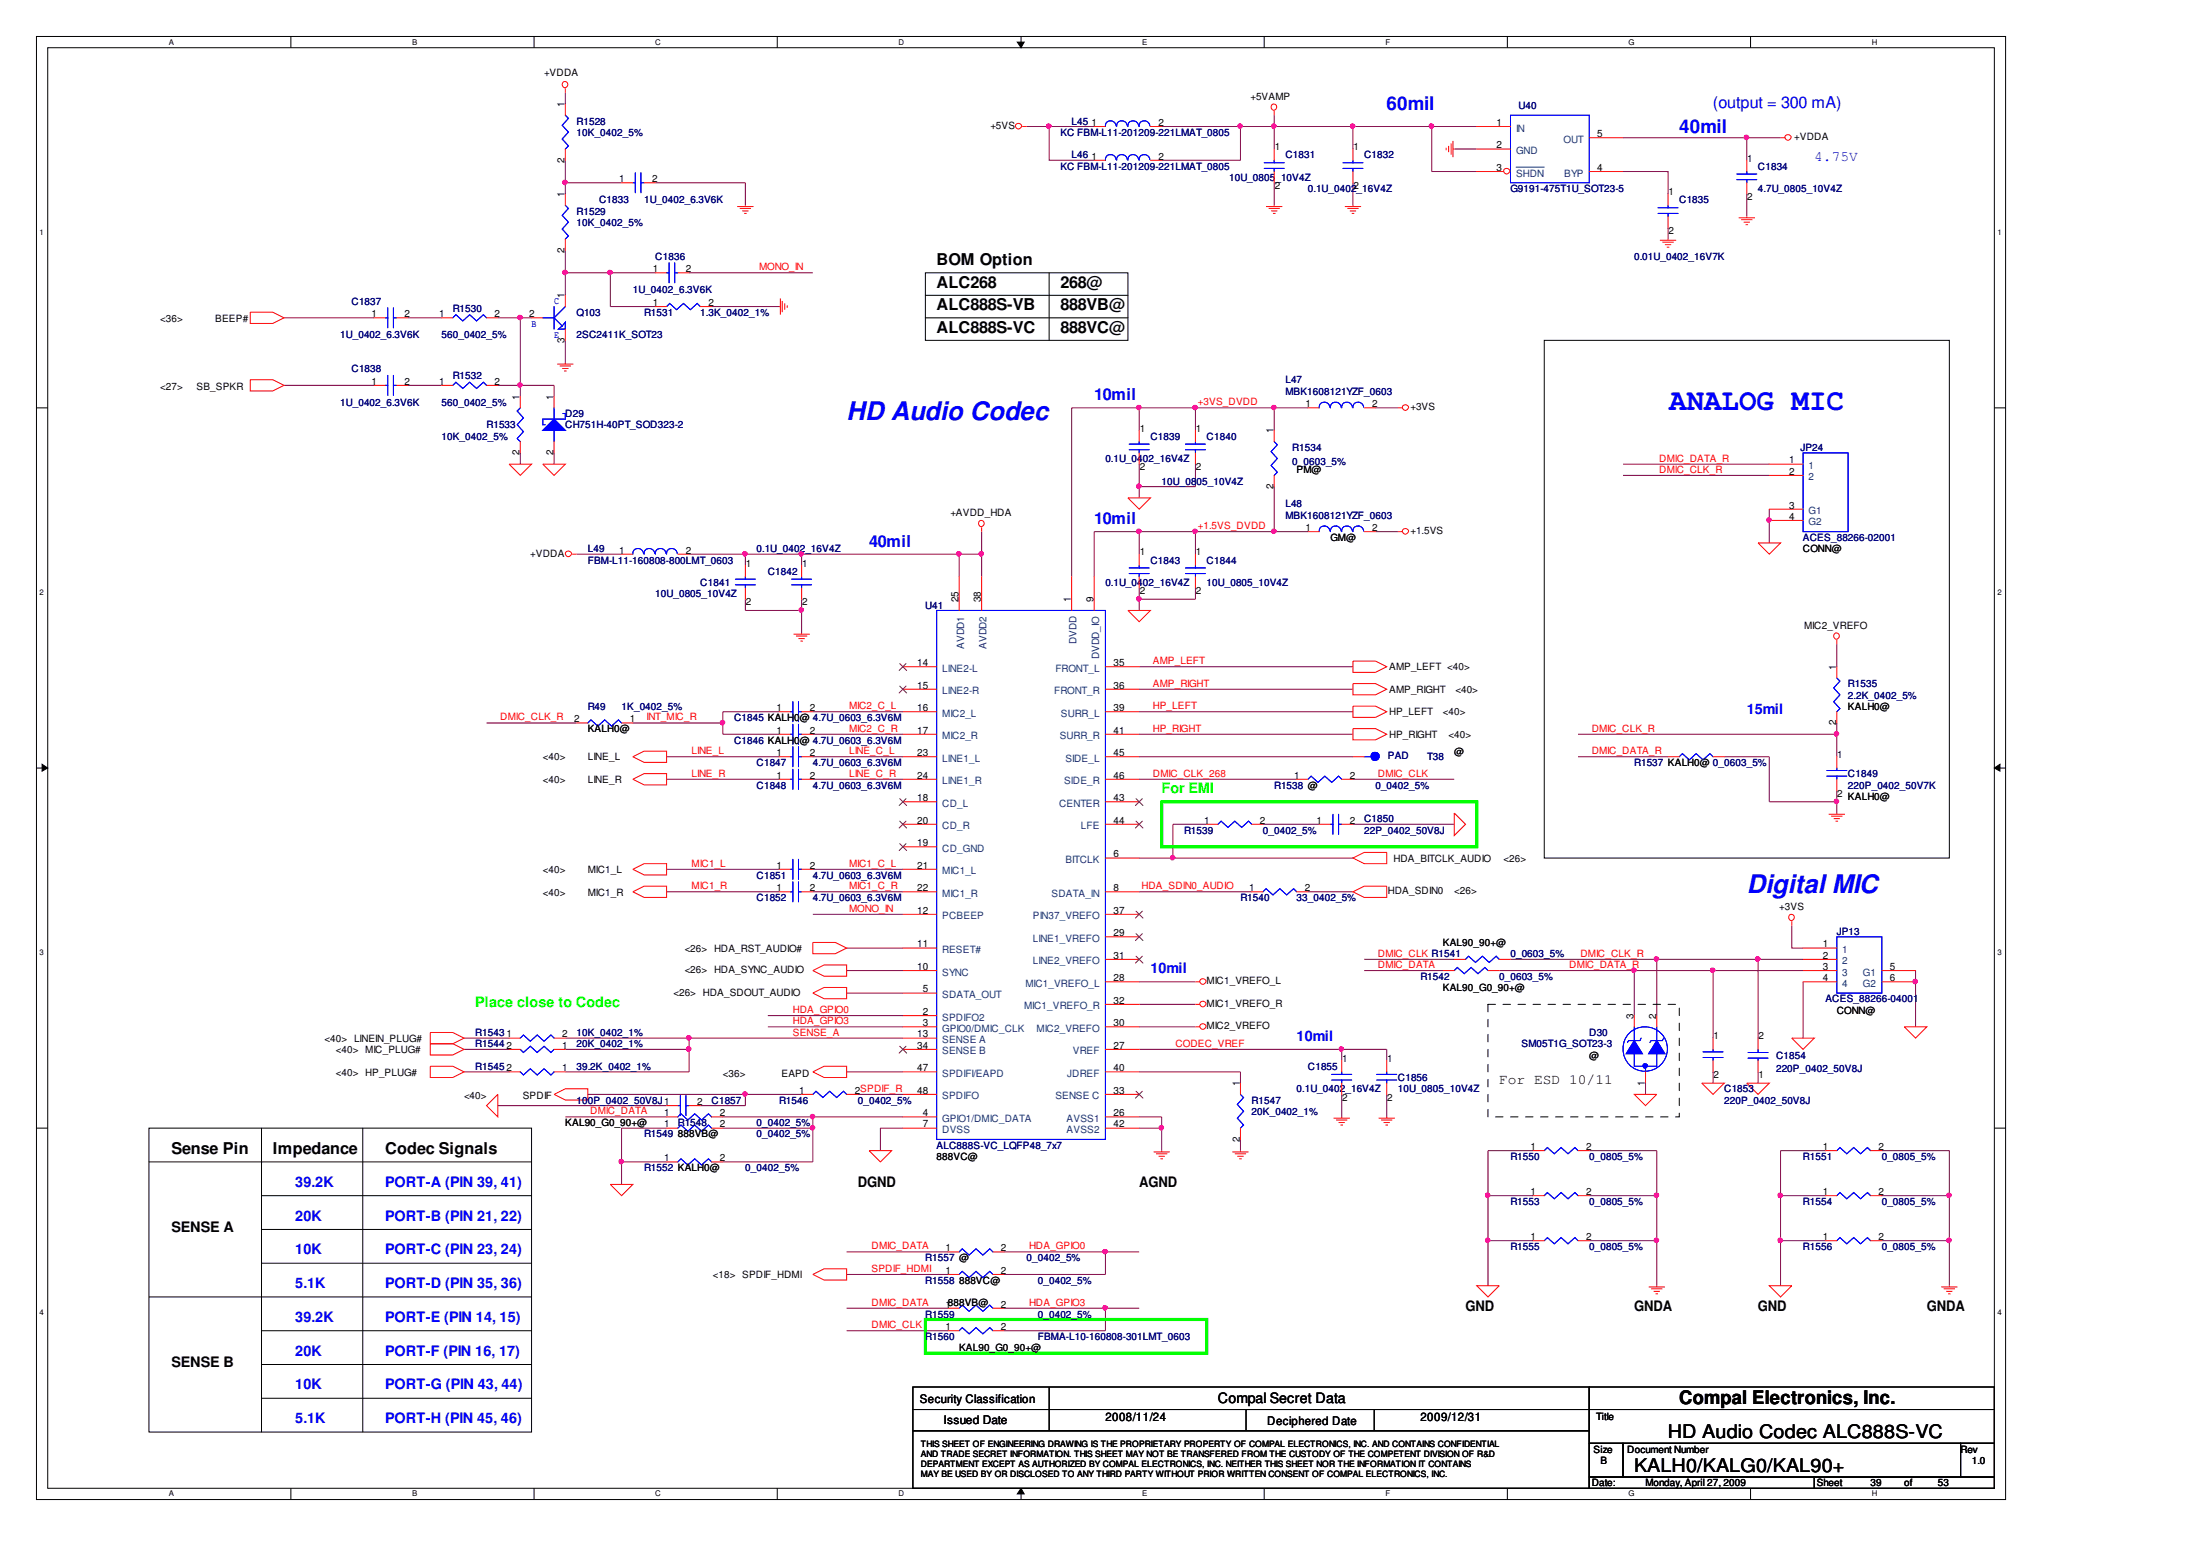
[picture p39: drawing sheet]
<svg xmlns="http://www.w3.org/2000/svg" width="297mm" height="210mm" viewBox="0 0 297 210" stroke-linecap="round" stroke-linejoin="round" font-family="sans-serif">
<defs><g id="words">
<text font-size="4.1" fill="#00f" x="226.1" y="55.6">ANALOG MIC</text>
<g font-size="3.5" fill="#00f">
<text x="114.7" y="56.9">HD Audio Codec</text>
<text x="236.6" y="120.9">Digital MIC</text>
</g>
<g font-size="2.5" fill="#00f">
<text x="187.8" y="14.9">60mil</text>
<text x="227.4" y="18">40mil</text>
</g>
<g font-size="2.5">
<text x="227.4" y="190.2">Compal Electronics, Inc.</text>
<text x="225.9" y="194.8">HD Audio Codec ALC888S-VC</text>
<text x="221.3" y="199.3">KALH0/KALG0/KAL90+</text>
</g>
<g font-size="2.2" fill="#00f">
<text x="232" y="14.7">(output = 300 mA)</text>
<text x="148.2" y="54.2">10mil</text>
<text x="148.2" y="71">10mil</text>
<text x="117.7" y="74">40mil</text>
</g>
<g font-size="2.2">
<text x="126.9" y="35.9">BOM Option</text>
<text x="126.9" y="39">ALC268</text>
<text x="143.6" y="39">268@</text>
<text x="126.9" y="42">ALC888S-VB</text>
<text x="126.9" y="45.1">ALC888S-VC</text>
<text x="143.6" y="42">888VB@</text>
<text x="143.6" y="45.1">888VC@</text>
<text x="23.2" y="156.3">Sense Pin</text>
<text x="36.9" y="156.3">Impedance</text>
<text x="52.2" y="156.3">Codec Signals</text>
</g>
<g font-size="1.9" fill="#00f">
<text x="245.7" y="21.8">4.75V</text>
<text x="236.6" y="96.7">15mil</text>
<text x="155.8" y="131.8">10mil</text>
<text x="175.6" y="140.9">10mil</text>
<text x="40" y="160.7">39.2K</text>
<text x="52.2" y="160.7">PORT-A (PIN 39, 41)</text>
<text x="40" y="165.3">20K</text>
<text x="52.2" y="165.3">PORT-B (PIN 21, 22)</text>
<text x="40" y="169.9">10K</text>
<text x="52.2" y="169.9">PORT-C (PIN 23, 24)</text>
<text x="40" y="174.4">5.1K</text>
<text x="40" y="179">39.2K</text>
<text x="52.2" y="179">PORT-E (PIN 14, 15)</text>
<text x="52.2" y="174.4">PORT-D (PIN 35, 36)</text>
<text x="40" y="183.6">20K</text>
<text x="52.2" y="183.6">PORT-F (PIN 16, 17)</text>
<text x="40" y="188.2">10K</text>
<text x="52.2" y="188.2">PORT-G (PIN 43, 44)</text>
<text x="40" y="192.7">5.1K</text>
<text x="52.2" y="192.7">PORT-H (PIN 45, 46)</text>
</g>
<g font-size="1.9" fill="#0f0">
<text x="157.3" y="107.4">For EMI</text>
<text x="64.4" y="136.3">Place close to Codec</text>
</g>
<g font-size="1.9">
<text x="203.1" y="146.8">For ESD 10/11</text>
<text x="116.2" y="160.7">DGND</text>
<text x="154.3" y="160.7">AGND</text>
<text x="23.2" y="166.8">SENSE A</text>
<text x="198.5" y="177.5">GND</text>
<text x="221.3" y="177.5">GNDA</text>
<text x="238.1" y="177.5">GND</text>
<text x="261" y="177.5">GNDA</text>
<text x="23.2" y="185.1">SENSE B</text>
<text x="165" y="190">Compal Secret Data</text>
</g>
<g font-size="1.6">
<text x="124.6" y="189.9">Security Classification</text>
<text x="127.8" y="192.8">Issued Date</text>
<text x="149.7" y="192.4">2008/11/24</text>
<text x="171.6" y="193">Deciphered Date</text>
<text x="192.4" y="192.4">2009/12/31</text>
</g>
<g font-size="1.4">
<text x="73.7" y="10.4">+VDDA</text>
<text x="76.5" y="14.5" transform="rotate(-90 76.5 14.5)">1</text>
<text x="134.1" y="17.5">+5VS</text>
<text x="147.9" y="17">1</text>
<text x="156.9" y="17">2</text>
<text x="169.4" y="13.5">+5VAMP</text>
<text x="202.7" y="17">1</text>
<text x="76.5" y="22" transform="rotate(-90 76.5 22)">2</text>
<text x="147.9" y="21.6">1</text>
<text x="156.9" y="21.6">2</text>
<text x="172.7" y="20.3">1</text>
<text x="183.3" y="20.3">1</text>
<text x="202.7" y="23.1">3</text>
<text x="202.7" y="20.1">2</text>
<text x="216.4" y="23.1">4</text>
<text x="216.4" y="18.6">5</text>
<text x="236.7" y="21.9">1</text>
<text x="243" y="19">+VDDA</text>
<text x="76.5" y="26.7" transform="rotate(-90 76.5 26.7)">1</text>
<text x="83.8" y="24.7">1</text>
<text x="88.3" y="24.7">2</text>
<text x="172.7" y="25.6">2</text>
<text x="183.3" y="25.6">2</text>
<text x="226" y="26.4">1</text>
<text x="236.7" y="27.1">2</text>
<text x="76.5" y="34.2" transform="rotate(-90 76.5 34.2)">2</text>
<text x="226" y="31.7">2</text>
<text x="76.5" y="40.4" transform="rotate(-90 76.5 40.4)">1</text>
<text x="88.4" y="41.4">1</text>
<text x="88.4" y="36.9">1</text>
<text x="92.9" y="36.9">2</text>
<text x="96" y="41.4">2</text>
<text x="21.7" y="43.5">&lt;36&gt;</text>
<text x="29.2" y="43.5">BEEP#</text>
<text x="50.3" y="43">1</text>
<text x="54.8" y="43">2</text>
<text x="59.5" y="43">1</text>
<text x="67" y="43">2</text>
<text x="71.7" y="43">2</text>
<text x="76.5" y="46.4" transform="rotate(-90 76.5 46.4)">3</text>
<text x="21.7" y="52.9">&lt;27&gt;</text>
<text x="26.6" y="52.9">SB_SPKR</text>
<text x="50.3" y="52.1">1</text>
<text x="54.8" y="52.1">2</text>
<text x="59.5" y="52.1">1</text>
<text x="67" y="52.1">2</text>
<text x="70.4" y="54.1" transform="rotate(-90 70.4 54.1)">1</text>
<text x="75" y="54.1" transform="rotate(-90 75 54.1)">1</text>
<text x="154.4" y="58.4">1</text>
<text x="162" y="58.4">1</text>
<text x="172.5" y="58.7" transform="rotate(-90 172.5 58.7)">1</text>
<text x="176.8" y="55.1">1</text>
<text x="185.9" y="55.1">2</text>
<text x="191" y="55.6">+3VS</text>
<text x="70.4" y="61.7" transform="rotate(-90 70.4 61.7)">2</text>
<text x="75" y="61.7" transform="rotate(-90 75 61.7)">2</text>
<text x="154.4" y="63.7">2</text>
<text x="162" y="63.7">2</text>
<text x="175.6" y="64.1">PM@</text>
<text x="242.3" y="62.8">1</text>
<text x="242.3" y="64.3">2</text>
<text x="128.7" y="69.9">+AVDD_HDA</text>
<text x="172.5" y="66.2" transform="rotate(-90 172.5 66.2)">2</text>
<text x="176.8" y="71.9">1</text>
<text x="185.9" y="71.9">2</text>
<text x="242.3" y="70.4">4</text>
<text x="242.3" y="68.9">3</text>
<text x="71.8" y="75.4">+VDDA</text>
<text x="83.8" y="75">1</text>
<text x="92.9" y="75">2</text>
<text x="101" y="76.7">1</text>
<text x="108.7" y="76.7">1</text>
<text x="154.4" y="75.2">1</text>
<text x="162" y="75.2">1</text>
<text x="180.2" y="73.3">GM@</text>
<text x="191" y="72.3">+1.5VS</text>
<text x="244.2" y="74.8">CONN@</text>
<text x="101" y="82">2</text>
<text x="108.7" y="82">2</text>
<text x="129.8" y="81.6" transform="rotate(-90 129.8 81.6)">25</text>
<text x="132.9" y="81.6" transform="rotate(-90 132.9 81.6)">38</text>
<text x="145.1" y="81.6" transform="rotate(-90 145.1 81.6)">1</text>
<text x="148.1" y="81.6" transform="rotate(-90 148.1 81.6)">9</text>
<text x="154.4" y="80.5">2</text>
<text x="162" y="80.5">2</text>
<text x="244.4" y="85.1">MIC2_VREFO</text>
<text x="124.2" y="90.2">14</text>
<text x="124.2" y="93.2">15</text>
<text x="150.8" y="93.2">36</text>
<text x="150.8" y="90.2">35</text>
<text x="188.2" y="93.8">AMP_RIGHT</text>
<text x="188.2" y="90.8">AMP_LEFT &lt;40&gt;</text>
<text x="197.1" y="93.8">&lt;40&gt;</text>
<text x="248.7" y="90.7" transform="rotate(-90 248.7 90.7)">1</text>
<text x="77.8" y="97.8">2</text>
<text x="79.6" y="99.2">KALH0@</text>
<text x="85.3" y="97.8">1</text>
<text x="105.2" y="99.3">1</text>
<text x="105.2" y="96.3">1</text>
<text x="109.7" y="99.3">2</text>
<text x="109.7" y="96.3">2</text>
<text x="124.2" y="99.3">17</text>
<text x="124.2" y="96.3">16</text>
<text x="150.8" y="99.3">41</text>
<text x="150.8" y="96.3">39</text>
<text x="188.2" y="99.9">HP_RIGHT</text>
<text x="188.2" y="96.9">HP_LEFT</text>
<text x="195.4" y="96.9">&lt;40&gt;</text>
<text x="196.2" y="99.9">&lt;40&gt;</text>
<text x="248.7" y="98.2" transform="rotate(-90 248.7 98.2)">2</text>
<text x="250.3" y="96.1">KALH0@</text>
<text x="73.5" y="103">&lt;40&gt;</text>
<text x="73.5" y="106">&lt;40&gt;</text>
<text x="79.6" y="103">LINE_L</text>
<text x="79.6" y="106">LINE_R</text>
<text x="105.2" y="102.4">1</text>
<text x="105.2" y="105.4">1</text>
<text x="109.7" y="102.4">2</text>
<text x="109.7" y="105.4">2</text>
<text x="124.2" y="102.4">23</text>
<text x="124.2" y="105.4">24</text>
<text x="150.8" y="105.4">46</text>
<text x="150.8" y="102.4">45</text>
<text x="175.3" y="105.4">1</text>
<text x="182.8" y="105.4">2</text>
<text x="197" y="102.2">@</text>
<text x="248.9" y="102.6">1</text>
<text x="248.9" y="107.9">2</text>
<text x="124.2" y="108.5">18</text>
<text x="124.2" y="111.5">20</text>
<text x="150.8" y="108.5">43</text>
<text x="150.8" y="111.5">44</text>
<text x="163.1" y="111.5">1</text>
<text x="170.6" y="111.5">2</text>
<text x="178.3" y="111.5">1</text>
<text x="182.8" y="111.5">2</text>
<text x="250.3" y="108.3">KALH0@</text>
<text x="73.5" y="118.2">&lt;40&gt;</text>
<text x="79.6" y="118.2">MIC1_L</text>
<text x="105.2" y="117.6">1</text>
<text x="109.7" y="117.6">2</text>
<text x="124.2" y="114.6">19</text>
<text x="124.2" y="117.6">21</text>
<text x="150.8" y="116.1">6</text>
<text x="188.8" y="116.7">HDA_BITCLK_AUDIO</text>
<text x="203.7" y="116.7">&lt;26&gt;</text>
<text x="73.5" y="121.3">&lt;40&gt;</text>
<text x="79.6" y="121.3">MIC1_R</text>
<text x="105.2" y="120.7">1</text>
<text x="109.7" y="120.7">2</text>
<text x="124.2" y="120.7">22</text>
<text x="124.2" y="123.7">12</text>
<text x="150.8" y="123.7">37</text>
<text x="150.8" y="120.7">8</text>
<text x="169.2" y="120.7">1</text>
<text x="176.7" y="120.7">2</text>
<text x="188" y="121.1">HDA_SDIN0</text>
<text x="197" y="121.1">&lt;26&gt;</text>
<text x="241" y="123.2">+3VS</text>
<text x="92.7" y="131.8">&lt;26&gt; HDA_SYNC_AUDIO</text>
<text x="92.7" y="128.9">&lt;26&gt; HDA_RST_AUDIO#</text>
<text x="124.2" y="128.3">11</text>
<text x="124.2" y="131.3">10</text>
<text x="150.8" y="126.8">29</text>
<text x="150.8" y="129.8">31</text>
<text x="195.4" y="128.1">KAL90_90+@</text>
<text x="246.9" y="128.3">1</text>
<text x="246.9" y="129.8">2</text>
<text x="246.9" y="131.3">3</text>
<text x="256" y="131.3">5</text>
<text x="91.2" y="134.8">&lt;26&gt; HDA_SDOUT_AUDIO</text>
<text x="125" y="134.4">5</text>
<text x="125" y="137.4">2</text>
<text x="150.8" y="132.9">28</text>
<text x="150.8" y="135.9">32</text>
<text x="163.4" y="133.3">MIC1_VREFO_L</text>
<text x="163.4" y="136.3">MIC1_VREFO_R</text>
<text x="195.4" y="134.2">KAL90_G0_90+@</text>
<text x="221.3" y="138" transform="rotate(-90 221.3 138)">3</text>
<text x="224.3" y="138" transform="rotate(-90 224.3 138)">2</text>
<text x="246.9" y="132.9">4</text>
<text x="248.8" y="137.3">CONN@</text>
<text x="256" y="132.9">6</text>
<text x="44" y="141.1">&lt;40&gt; LINEIN_PLUG#</text>
<text x="45.5" y="142.6">&lt;40&gt; MIC_PLUG#</text>
<text x="68.6" y="140.5">1</text>
<text x="68.6" y="142">2</text>
<text x="76.1" y="140.5">2</text>
<text x="76.1" y="142">1</text>
<text x="124.2" y="140.5">13</text>
<text x="124.2" y="142">34</text>
<text x="125" y="139">3</text>
<text x="150.8" y="142">27</text>
<text x="150.8" y="139">30</text>
<text x="163.4" y="139.4">MIC2_VREFO</text>
<text x="181.8" y="143.8">1</text>
<text x="187.9" y="143.8">1</text>
<text x="215.3" y="143.4">@</text>
<text x="232.1" y="140.7">1</text>
<text x="238.2" y="140.7">2</text>
<text x="45.5" y="145.7">&lt;40&gt; HP_PLUG#</text>
<text x="62.9" y="148.9">&lt;40&gt;</text>
<text x="68.6" y="145.1">2</text>
<text x="70.8" y="148.9">SPDIF</text>
<text x="76.1" y="145.1">1</text>
<text x="94.4" y="149.6">2</text>
<text x="97.9" y="145.8">&lt;36&gt;</text>
<text x="105.9" y="145.8">EAPD</text>
<text x="108.2" y="148.1">1</text>
<text x="115.8" y="148.1">2SPDIF_R</text>
<text x="124.2" y="145.1">47</text>
<text x="124.2" y="148.1">48</text>
<text x="150.8" y="145.1">40</text>
<text x="150.8" y="148.1">33</text>
<text x="167.9" y="147.1" transform="rotate(-90 167.9 147.1)">1</text>
<text x="181.8" y="149">2</text>
<text x="187.9" y="149">2</text>
<text x="222.8" y="147" transform="rotate(-90 222.8 147)">1</text>
<text x="232.1" y="146">2</text>
<text x="238.2" y="146">1</text>
<text x="76.6" y="152.5">KAL90_G0_90+@</text>
<text x="89.9" y="152.7">1</text>
<text x="89.9" y="151.2">1</text>
<text x="91.8" y="154">888VB@</text>
<text x="97.5" y="152.7">2</text>
<text x="97.5" y="151.2">2</text>
<text x="125" y="151.2">4</text>
<text x="125" y="152.7">7</text>
<text x="150.8" y="151.2">26</text>
<text x="150.8" y="152.7">42</text>
<text x="167.9" y="154.6" transform="rotate(-90 167.9 154.6)">2</text>
<text x="207.3" y="155.7">1</text>
<text x="214.8" y="155.7">2</text>
<text x="246.9" y="155.7">1</text>
<text x="254.5" y="155.7">2</text>
<text x="89.9" y="157.3">1</text>
<text x="97.5" y="157.3">2</text>
<text x="126.9" y="157.1">888VC@</text>
<text x="207.3" y="161.8">1</text>
<text x="214.8" y="161.8">2</text>
<text x="246.9" y="161.8">1</text>
<text x="254.5" y="161.8">2</text>
<text x="207.3" y="167.9">1</text>
<text x="214.8" y="167.9">2</text>
<text x="246.9" y="167.9">1</text>
<text x="254.5" y="167.9">2</text>
<text x="96.5" y="173.1">&lt;18&gt; SPDIF_HDMI</text>
<text x="128" y="172.5">1</text>
<text x="128" y="169.4">1</text>
<text x="129.9" y="173.8">888VC@</text>
<text x="135.6" y="172.5">2</text>
<text x="135.6" y="169.4">2</text>
<text x="128" y="177.1">1888VB@</text>
<text x="135.6" y="177.1">2</text>
<text x="128" y="180.1">1</text>
<text x="129.9" y="183">KAL90_G0_90+@</text>
<text x="135.6" y="180.1">2</text>
<text x="215.8" y="196.7">Size</text>
<text x="216.2" y="192.3">Title</text>
<text x="220.4" y="196.7">Document Number</text>
<text x="265.5" y="196.7">Rev</text>
<text x="215.6" y="201.3">Date:</text>
<text x="216.8" y="198.2">B</text>
<text x="222.9" y="201.3">Monday, April 27, 2009</text>
<text x="246.1" y="201.3">Sheet</text>
<text x="253.4" y="201.3">39</text>
<text x="257.9" y="201.3">of</text>
<text x="262.5" y="201.3">53</text>
<text x="267.1" y="198.2">1.0</text>
</g>
<g font-size="1.4" fill="#00007f">
<text x="78.1" y="16.9">R1528</text>
<text x="145.1" y="16.9">L45</text>
<text x="205.7" y="14.8">U40</text>
<text x="78.1" y="18.4">10K_0402_5%</text>
<text x="143.6" y="18.4">KC FBM-L11-201209-221LMAT_0805</text>
<text x="143.6" y="23">KC FBM-L11-201209-221LMAT_0805</text>
<text x="145.1" y="21.4">L46</text>
<text x="174.1" y="21.4">C1831</text>
<text x="184.8" y="21.4">C1832</text>
<text x="238.1" y="23">C1834</text>
<text x="78.1" y="29.1">R1529</text>
<text x="81.1" y="27.5">C1833</text>
<text x="87.2" y="27.5">1U_0402_6.3V6K</text>
<text x="166.5" y="24.5">10U_0805_10V4Z</text>
<text x="177.2" y="26">0.1U_0402_16V4Z</text>
<text x="204.6" y="26">G9191-475T1U_SOT23-5</text>
<text x="227.4" y="27.5">C1835</text>
<text x="238.1" y="26">4.7U_0805_10V4Z</text>
<text x="78.1" y="30.6">10K_0402_5%</text>
<text x="88.8" y="35.2">C1836</text>
<text x="221.3" y="35.2">0.01U_0402_16V7K</text>
<text x="47.6" y="41.3">C1837</text>
<text x="85.7" y="39.7">1U_0402_6.3V6K</text>
<text x="46.1" y="45.8">1U_0402_6.3V6K</text>
<text x="59.8" y="45.8">560_0402_5%</text>
<text x="61.3" y="42.2">R1530</text>
<text x="78.1" y="42.8">Q103</text>
<text x="78.1" y="45.8">2SC2411K_SOT23</text>
<text x="87.2" y="42.8">R1531</text>
<text x="94.9" y="42.8">1.3K_0402_1%</text>
<text x="47.6" y="50.4">C1838</text>
<text x="61.3" y="51.3">R1532</text>
<text x="174.1" y="51.9">L47</text>
<text x="174.1" y="53.5">MBK1608121YZF_0603</text>
<text x="46.1" y="55">1U_0402_6.3V6K</text>
<text x="59.8" y="59.5">10K_0402_5%</text>
<text x="59.8" y="55">560_0402_5%</text>
<text x="65.9" y="58">R1533</text>
<text x="76.6" y="56.5">D29</text>
<text x="76.6" y="58">CH751H-40PT_SOD323-2</text>
<text x="155.8" y="59.5">C1839</text>
<text x="163.4" y="59.5">C1840</text>
<text x="149.7" y="62.6">0.1U_0402_16V4Z</text>
<text x="157.3" y="65.6">10U_0805_10V4Z</text>
<text x="175" y="61.1">R1534</text>
<text x="175" y="62.9">0_0603_5%</text>
<text x="243.9" y="61.1">JP24</text>
<text x="174.1" y="68.7">L48</text>
<text x="174.1" y="70.2">MBK1608121YZF_0603</text>
<text x="79.6" y="74.8">L49</text>
<text x="79.6" y="76.3">FBM-L11-160808-800LMT_0603</text>
<text x="102.5" y="74.8">0.1U_0402_16V4Z</text>
<text x="104" y="77.8">C1842</text>
<text x="155.8" y="76.3">C1843</text>
<text x="163.4" y="76.3">C1844</text>
<text x="244.2" y="73.3">ACES_88266-02001</text>
<text x="88.8" y="80.9">10U_0805_10V4Z</text>
<text x="94.9" y="79.4">C1841</text>
<text x="125.3" y="82.4">U41</text>
<text x="149.7" y="79.4">0.1U_0402_16V4Z</text>
<text x="163.4" y="79.4">10U_0805_10V4Z</text>
<text x="250.3" y="93.1">R1535</text>
<text x="250.3" y="94.6">2.2K_0402_5%</text>
<text x="79.6" y="96.1">R49</text>
<text x="84.2" y="96.1">1K_0402_5%</text>
<text x="99.4" y="100.7">C1846 KALH0@ 4.7U_0603_6.3V6M</text>
<text x="99.4" y="97.6">C1845 KALH0@ 4.7U_0603_6.3V6M</text>
<text x="102.5" y="103.7">C1847</text>
<text x="102.5" y="106.8">C1848</text>
<text x="110.1" y="103.7">4.7U_0603_6.3V6M</text>
<text x="110.1" y="106.8">4.7U_0603_6.3V6M</text>
<text x="172.6" y="106.8">R1538 @</text>
<text x="186.3" y="106.8">0_0402_5%</text>
<text x="188" y="102.8">PAD</text>
<text x="193.3" y="103">T38</text>
<text x="221.3" y="103.7">R1537 KALH0@ 0_0603_5%</text>
<text x="250.3" y="105.3">C1849</text>
<text x="250.3" y="106.8">220P_0402_50V7K</text>
<text x="160.4" y="112.9">R1539</text>
<text x="171.1" y="112.9">0_0402_5%</text>
<text x="184.8" y="111.4">C1850</text>
<text x="184.8" y="112.9">22P_0402_50V8J</text>
<text x="102.5" y="119">C1851</text>
<text x="110.1" y="119">4.7U_0603_6.3V6M</text>
<text x="102.5" y="122">C1852</text>
<text x="110.1" y="122">4.7U_0603_6.3V6M</text>
<text x="168" y="122">R1540</text>
<text x="175.6" y="122">33_0402_5%</text>
<text x="204.6" y="129.7">0_0603_5%</text>
<text x="248.8" y="126.6">JP13</text>
<text x="192.4" y="132.7">R1542</text>
<text x="203.1" y="132.7">0_0603_5%</text>
<text x="247.3" y="135.7">ACES_88266-04001</text>
<text x="64.4" y="140.3">R1543</text>
<text x="64.4" y="141.8">R1544</text>
<text x="78.1" y="140.3">10K_0402_1%</text>
<text x="78.1" y="141.8">20K_0402_1%</text>
<text x="206.1" y="141.8">SM05T1G_SOT23-3</text>
<text x="215.3" y="140.3">D30</text>
<text x="240.6" y="143.4">C1854</text>
<text x="64.4" y="144.9">R1545</text>
<text x="78.1" y="149.5">100P_0402_50V8J1</text>
<text x="78.1" y="144.9">39.2K_0402_1%</text>
<text x="96.4" y="149.5">C1857</text>
<text x="105.5" y="149.5">R1546</text>
<text x="116.2" y="149.5">0_0402_5%</text>
<text x="169.5" y="149.5">R1547</text>
<text x="175.6" y="147.9">0.1U_0402_16V4Z</text>
<text x="177.2" y="144.9">C1855</text>
<text x="189.3" y="146.4">C1856</text>
<text x="189.3" y="147.9">10U_0805_10V4Z</text>
<text x="233.5" y="147.9">C1853</text>
<text x="233.5" y="149.5">220P_0402_50V8J</text>
<text x="240.6" y="145.2">220P_0402_50V8J</text>
<text x="87.2" y="154">R1549</text>
<text x="91.8" y="152.5">R1548</text>
<text x="102.5" y="154">0_0402_5%</text>
<text x="102.5" y="152.5">0_0402_5%</text>
<text x="126.9" y="155.6">ALC888S-VC_LQFP48_7x7</text>
<text x="169.5" y="151">20K_0402_1%</text>
<text x="87.2" y="158.6">R1552 KALH0@</text>
<text x="101" y="158.6">0_0402_5%</text>
<text x="204.6" y="157.1">R1550</text>
<text x="215.3" y="157.1">0_0805_5%</text>
<text x="244.2" y="157.1">R1551</text>
<text x="254.9" y="157.1">0_0805_5%</text>
<text x="204.6" y="163.2">R1553</text>
<text x="215.3" y="163.2">0_0805_5%</text>
<text x="244.2" y="163.2">R1554</text>
<text x="254.9" y="163.2">0_0805_5%</text>
<text x="125.3" y="173.8">R1558</text>
<text x="125.3" y="170.8">R1557 @</text>
<text x="139.1" y="170.8">0_0402_5%</text>
<text x="140.6" y="173.8">0_0402_5%</text>
<text x="204.6" y="169.3">R1555</text>
<text x="215.3" y="169.3">0_0805_5%</text>
<text x="244.2" y="169.3">R1556</text>
<text x="254.9" y="169.3">0_0805_5%</text>
<text x="125.3" y="178.4">R1559</text>
<text x="140.6" y="178.4">0_0402_5%</text>
<text x="125.3" y="181.5">R1560</text>
<text x="140.6" y="181.5">FBMA-L10-160808-301LMT_0603</text>
</g>
<g font-size="1.4" fill="#003f7f">
<text x="205.3" y="17.8">IN</text>
<text x="205.3" y="20.9">GND</text>
<text x="205.3" y="23.9">SHDN</text>
<text x="211.8" y="19.3">OUT</text>
<text x="211.9" y="23.9">BYP</text>
<text x="245" y="63.5">1</text>
<text x="245" y="65.1">2</text>
<text x="245" y="71.1">G2</text>
<text x="245" y="69.6">G1</text>
<text x="130.6" y="87.9" transform="rotate(-90 130.6 87.9)">AVDD1</text>
<text x="133.6" y="87.9" transform="rotate(-90 133.6 87.9)">AVDD2</text>
<text x="145.8" y="87.2" transform="rotate(-90 145.8 87.2)">DVDD</text>
<text x="148.9" y="89.3" transform="rotate(-90 148.9 89.3)">DVDD_IO</text>
<text x="127.6" y="91">LINE2-L</text>
<text x="127.6" y="94">LINE2-R</text>
<text x="142.8" y="94">FRONT_R</text>
<text x="142.9" y="91">FRONT_L</text>
<text x="127.6" y="100.1">MIC2_R</text>
<text x="127.6" y="97.1">MIC2_L</text>
<text x="143.5" y="100.1">SURR_R</text>
<text x="143.7" y="97.1">SURR_L</text>
<text x="127.6" y="103.2">LINE1_L</text>
<text x="127.6" y="106.2">LINE1_R</text>
<text x="144.1" y="106.2">SIDE_R</text>
<text x="144.3" y="103.2">SIDE_L</text>
<text x="127.6" y="109.2">CD_L</text>
<text x="127.6" y="112.3">CD_R</text>
<text x="143.5" y="109.2">CENTER</text>
<text x="146.4" y="112.3">LFE</text>
<text x="127.6" y="115.3">CD_GND</text>
<text x="127.6" y="118.4">MIC1_L</text>
<text x="144.3" y="116.9">BITCLK</text>
<text x="127.6" y="121.4">MIC1_R</text>
<text x="127.6" y="124.5">PCBEEP</text>
<text x="139.9" y="124.5">PIN37_VREFO</text>
<text x="142.4" y="121.4">SDATA_IN</text>
<text x="127.6" y="129.1">RESET#</text>
<text x="139.9" y="127.5">LINE1_VREFO</text>
<text x="139.9" y="130.6">LINE2_VREFO</text>
<text x="249.5" y="129.1">1</text>
<text x="249.5" y="130.6">2</text>
<text x="127.6" y="132.1">SYNC</text>
<text x="127.6" y="135.2">SDATA_OUT</text>
<text x="138.7" y="136.7">MIC1_VREFO_R</text>
<text x="138.9" y="133.6">MIC1_VREFO_L</text>
<text x="249.5" y="132.1">3</text>
<text x="249.5" y="133.6">4</text>
<text x="252.3" y="132.1">G1</text>
<text x="252.3" y="133.6">G2</text>
<text x="127.6" y="141.3">SENSE A</text>
<text x="127.6" y="138.2">SPDIFO2</text>
<text x="127.6" y="139.7">GPIO0/DMIC_CLK</text>
<text x="127.6" y="142.8">SENSE B</text>
<text x="140.4" y="139.7">MIC2_VREFO</text>
<text x="145.3" y="142.8">VREF</text>
<text x="127.6" y="145.8">SPDIFI/EAPD</text>
<text x="127.6" y="148.9">SPDIFO</text>
<text x="142.9" y="148.9">SENSE C</text>
<text x="144.6" y="145.8">JDREF</text>
<text x="127.6" y="151.9">GPIO1/DMIC_DATA</text>
<text x="127.6" y="153.4">DVSS</text>
<text x="144.5" y="151.9">AVSS1</text>
<text x="144.5" y="153.4">AVSS2</text>
</g>
<g font-size="1.4" fill="#00f">
<text x="75" y="41.2">C</text>
<text x="72" y="44.2">B</text>
<text x="75" y="45.7">E</text>
</g>
<g font-size="1.4" fill="#f00">
<text x="102.8" y="36.6">MONO_IN</text>
<text x="162.2" y="54.9">+3VS_DVDD</text>
<text x="224.7" y="62.5">DMIC_DATA_R</text>
<text x="224.7" y="64">DMIC_CLK_R</text>
<text x="162.2" y="71.7">+1.5VS_DVDD</text>
<text x="156.2" y="89.9">AMP_LEFT</text>
<text x="156.2" y="93">AMP_RIGHT</text>
<text x="67.8" y="97.6">DMIC_CLK_R</text>
<text x="87.6" y="97.6">INT_MIC_R</text>
<text x="115" y="99.1">MIC2_C_R</text>
<text x="115" y="96">MIC2_C_L</text>
<text x="156.2" y="99.1">HP_RIGHT</text>
<text x="156.2" y="96">HP_LEFT</text>
<text x="215.6" y="99.1">DMIC_CLK_R</text>
<text x="93.7" y="105.2">LINE_R</text>
<text x="93.7" y="102.1">LINE_L</text>
<text x="115" y="105.2">LINE_C_R</text>
<text x="115" y="102.1">LINE_C_L</text>
<text x="156.2" y="105.2">DMIC_CLK_268</text>
<text x="186.6" y="105.2">DMIC_CLK</text>
<text x="215.6" y="102.1">DMIC_DATA_R</text>
<text x="93.7" y="117.4">MIC1_L</text>
<text x="115" y="117.4">MIC1_C_L</text>
<text x="93.7" y="120.4">MIC1_R</text>
<text x="115" y="123.5">MONO_IN</text>
<text x="115" y="120.4">MIC1_C_R</text>
<text x="154.6" y="120.4">HDA_SDIN0_AUDIO</text>
<text x="186.6" y="129.6">DMIC_CLK R1541</text>
<text x="186.6" y="131.1">DMIC_DATA</text>
<text x="212.5" y="131.1">DMIC_DATA_R</text>
<text x="214.1" y="129.6">DMIC_CLK_R</text>
<text x="107.4" y="137.2">HDA_GPIO0</text>
<text x="107.4" y="140.2">SENSE_A</text>
<text x="107.4" y="138.7">HDA_GPIO3</text>
<text x="159.2" y="141.8">CODEC_VREF</text>
<text x="80" y="150.9">DMIC_DATA</text>
<text x="118.1" y="169.2">DMIC_DATA</text>
<text x="118.1" y="172.2">SPDIF_HDMI</text>
<text x="139.4" y="169.2">HDA_GPIO0</text>
<text x="118.1" y="179.9">DMIC_CLK</text>
<text x="118.1" y="176.8">DMIC_DATA</text>
<text x="139.4" y="176.8">HDA_GPIO3</text>
</g>
<g font-size="1.2">
<text x="124.7" y="195.9">THIS SHEET OF ENGINEERING DRAWING IS THE PROPRIETARY PROPERTY OF COMPAL ELECTRONICS, INC. AND CONTAINS CONFIDENTIAL</text>
<text x="124.7" y="197.3">AND TRADE SECRET INFORMATION. THIS SHEET MAY NOT BE TRANSFERED FROM THE CUSTODY OF THE COMPETENT DIVISION OF R&amp;D</text>
<text x="124.7" y="198.7">DEPARTMENT EXCEPT AS AUTHORIZED BY COMPAL ELECTRONICS, INC. NEITHER THIS SHEET NOR THE INFORMATION IT CONTAINS</text>
<text x="124.7" y="200">MAY BE USED BY OR DISCLOSED TO ANY THIRD PARTY WITHOUT PRIOR WRITTEN CONSENT OF COMPAL ELECTRONICS, INC.</text>
</g>
<g font-size="1.1">
<text x="22.9" y="6">A</text>
<text x="55.8" y="6">B</text>
<text x="88.8" y="6">C</text>
<text x="121.7" y="6">D</text>
<text x="154.7" y="6">E</text>
<text x="187.6" y="6">F</text>
<text x="220.6" y="6">G</text>
<text x="253.5" y="6">H</text>
<text x="5.4" y="31.8">1</text>
<text x="270.5" y="31.8">1</text>
<text x="5.4" y="80.5">2</text>
<text x="270.5" y="80.5">2</text>
<text x="5.4" y="129.3">3</text>
<text x="270.5" y="129.3">3</text>
<text x="5.4" y="178.1">4</text>
<text x="270.5" y="178.1">4</text>
<text x="22.9" y="202.6">A</text>
<text x="55.8" y="202.6">B</text>
<text x="88.8" y="202.6">C</text>
<text x="121.7" y="202.6">D</text>
<text x="154.7" y="202.6">E</text>
<text x="187.6" y="202.6">F</text>
<text x="220.6" y="202.6">G</text>
<text x="253.5" y="202.6">H</text>
</g>
</g></defs>
<path d="M4.9 4.9h266.8v198.2h-266.8zM6.5 6.5h263.6v195h-263.6z" fill="none" stroke="#000" stroke-width=".14"/>
<g fill="#fff">
<path d="M22.9 5.1h.7v1.2h-.7z"/>
<path d="M22.9 201.7h.7v1.2h-.7z"/>
</g>
<path d="M39.4 4.9v1.6M39.4 201.5v1.6" fill="none" stroke="#000" stroke-width=".14"/>
<g fill="#fff">
<path d="M55.8 5.1h.6v1.2h-.6z"/>
<path d="M55.8 201.7h.6v1.2h-.6z"/>
</g>
<path d="M72.3 4.9v1.6M72.3 201.5v1.6" fill="none" stroke="#000" stroke-width=".14"/>
<g fill="#fff">
<path d="M88.8 5.1h.6v1.2h-.6z"/>
<path d="M88.8 201.7h.6v1.2h-.6z"/>
</g>
<path d="M105.3 4.9v1.6M105.3 201.5v1.6" fill="none" stroke="#000" stroke-width=".14"/>
<g fill="#fff">
<path d="M121.7 5.1h.6v1.2h-.6z"/>
<path d="M121.7 201.7h.6v1.2h-.6z"/>
</g>
<path d="M137.8 5.7h.9l-.4 .8zM138.3 4.9v1.6M138.3 201.5l.4 .8h-.9zM138.3 201.5v1.6" fill="none" stroke="#000" stroke-width=".14"/>
<path d="M137.8 5.7h.9l-.4 .8zM138.3 201.5l.4 .8h-.9z" fill="#000"/>
<g fill="#fff">
<path d="M154.7 5.1h.5v1.2h-.5z"/>
<path d="M154.7 201.7h.5v1.2h-.5z"/>
</g>
<path d="M171.2 4.9v1.6M171.2 201.5v1.6" fill="none" stroke="#000" stroke-width=".14"/>
<g fill="#fff">
<path d="M187.7 5.1h.5v1.2h-.5z"/>
<path d="M187.7 201.7h.5v1.2h-.5z"/>
</g>
<path d="M204.2 4.9v1.6M204.2 201.5v1.6" fill="none" stroke="#000" stroke-width=".14"/>
<g fill="#fff">
<path d="M220.6 5.1h.7v1.2h-.7z"/>
<path d="M220.6 201.7h.7v1.2h-.7z"/>
</g>
<path d="M237.1 4.9v1.6M237.1 201.5v1.6" fill="none" stroke="#000" stroke-width=".14"/>
<g fill="#fff">
<path d="M253.5 5.1h.6v1.2h-.6z"/>
<path d="M253.5 201.7h.6v1.2h-.6z"/>
<path d="M5.4 30.8h.5v1.2h-.5z"/>
<path d="M270.6 30.8h.5v1.2h-.5z"/>
<path d="M5.4 79.6h.5v1.2h-.5z"/>
<path d="M270.6 79.6h.5v1.2h-.5z"/>
</g>
<path d="M4.9 55.2h1.6M270.1 55.2h1.6" fill="none" stroke="#000" stroke-width=".14"/>
<g fill="#fff">
<path d="M5.4 128.4h.5v1.2h-.5z"/>
<path d="M270.6 128.4h.5v1.2h-.5z"/>
</g>
<path d="M4.9 104h1.6M5.7 103.5l.8 .5-.8 .4zM270.1 104h1.6M270.1 104l.8-.5v.9z" fill="none" stroke="#000" stroke-width=".14"/>
<path d="M5.7 103.5l.8 .5-.8 .4zM270.1 104l.8-.5v.9z" fill="#000"/>
<g fill="#fff">
<path d="M5.4 177.2h.5v1.1h-.5z"/>
<path d="M270.6 177.2h.5v1.1h-.5z"/>
</g>
<path d="M4.9 152.8h1.6M270.1 152.8h1.6" fill="none" stroke="#000" stroke-width=".14"/>
<path d="M183.3 17.1h-10.7v3.1M219.8 23.2h6.1v3.1M225.9 30.8v1.6" fill="none" stroke="#7f003f" stroke-width=".14"/>
<circle cx="172.5" cy="17.1" r=".31" fill="#f0f"/>
<circle cx="172.5" cy="17.1" r=".31" fill="none" stroke="#f0f" stroke-width=".14"/>
<path d="M183.3 17.1v3.1M193.9 17.1h6.1M236.6 18.7h4.6M183.3 24.8v3M236.6 26.3v3" fill="none" stroke="#7f003f" stroke-width=".14"/>
<circle cx="193.9" cy="17.1" r=".31" fill="#f0f"/>
<circle cx="193.9" cy="17.1" r=".31" fill="none" stroke="#f0f" stroke-width=".14"/>
<path d="M82.7 36.9h6.1M172.6 24.8v3M67.4 52.2h3.1v1.5M67.4 43h3.1M82.7 41.5h6.1M96.4 41.5h9.1" fill="none" stroke="#7f003f" stroke-width=".14"/>
<circle cx="70.4" cy="52.1" r=".31" fill="#f0f"/>
<circle cx="70.4" cy="52.1" r=".31" fill="none" stroke="#f0f" stroke-width=".14"/>
<path d="M76.6 24.8v1.5M70.5 43h1.5M70.5 52.2h4.5" fill="none" stroke="#7f003f" stroke-width=".14"/>
<circle cx="76.5" cy="24.7" r=".31" fill="#f0f"/>
<circle cx="76.5" cy="24.7" r=".31" fill="none" stroke="#f0f" stroke-width=".14"/>
<path d="M76.6 36.9v3.1M55.2 43h4.6M55.2 52.2h4.6M70.5 43v9.2M70.5 61.3v1.6" fill="none" stroke="#7f003f" stroke-width=".14"/>
<circle cx="70.4" cy="43" r=".31" fill="#f0f"/>
<circle cx="70.4" cy="43" r=".31" fill="none" stroke="#f0f" stroke-width=".14"/>
<path d="M76.6 12.6v1.5M76.6 33.9v3h6.1v4.6M76.6 24.8h7.6M93.3 36.9h16.8M75 52.2v1.5M76.6 46.1v3" fill="none" stroke="#7f003f" stroke-width=".14"/>
<circle cx="82.6" cy="36.9" r=".31" fill="#f0f"/>
<circle cx="82.6" cy="36.9" r=".31" fill="none" stroke="#f0f" stroke-width=".14"/>
<circle cx="76.5" cy="36.9" r=".31" fill="#f0f"/>
<circle cx="76.5" cy="36.9" r=".31" fill="none" stroke="#f0f" stroke-width=".14"/>
<path d="M76.6 21.7v3.1M38.5 43h12.2M38.5 52.2h12.2M75 61.3v1.6M241.2 161.9v6.1" fill="none" stroke="#7f003f" stroke-width=".14"/>
<circle cx="241.1" cy="161.9" r=".31" fill="#f0f"/>
<circle cx="241.1" cy="161.9" r=".31" fill="none" stroke="#f0f" stroke-width=".14"/>
<path d="M193.9 17.1v6.1h6.1M241.2 168h6.1" fill="none" stroke="#7f003f" stroke-width=".14"/>
<circle cx="241.1" cy="168" r=".31" fill="#f0f"/>
<circle cx="241.1" cy="168" r=".31" fill="none" stroke="#f0f" stroke-width=".14"/>
<path d="M139.1 17.1h9.1M172.6 15.6v1.5M247.3 155.8h-6.1v6.1h6.1M241.2 168v6.1" fill="none" stroke="#7f003f" stroke-width=".14"/>
<circle cx="142.1" cy="17.1" r=".31" fill="#f0f"/>
<circle cx="142.1" cy="17.1" r=".31" fill="none" stroke="#f0f" stroke-width=".14"/>
<path d="M168 17.1h4.6" fill="none" stroke="#7f003f" stroke-width=".14"/>
<circle cx="168" cy="17.1" r=".31" fill="#f0f"/>
<circle cx="168" cy="17.1" r=".31" fill="none" stroke="#f0f" stroke-width=".14"/>
<path d="M142.1 17.1v4.6h6.1M157.3 17.1h10.7v4.6h-10.7M101 24.8v3M264 161.9v6.1" fill="none" stroke="#7f003f" stroke-width=".14"/>
<circle cx="264" cy="168" r=".31" fill="#f0f"/>
<circle cx="264" cy="168" r=".31" fill="none" stroke="#f0f" stroke-width=".14"/>
<circle cx="264" cy="161.9" r=".31" fill="#f0f"/>
<circle cx="264" cy="161.9" r=".31" fill="none" stroke="#f0f" stroke-width=".14"/>
<path d="M219.8 18.7h16.8M88.8 24.8h12.2M254.9 155.8h9.1v6.1h-9.1M254.9 168h9.1v6.1" fill="none" stroke="#7f003f" stroke-width=".14"/>
<circle cx="236.5" cy="18.6" r=".31" fill="#f0f"/>
<circle cx="236.5" cy="18.6" r=".31" fill="none" stroke="#f0f" stroke-width=".14"/>
<path d="M236.6 18.7v3M161.9 55.2v3.1M148.2 72v6.1M110.1 117.7h12.2M110.1 105.5h12.2M110.1 102.5h12.2M110.1 123.8h12.2" fill="none" stroke="#7f003f" stroke-width=".14"/>
<circle cx="161.9" cy="55.2" r=".31" fill="#f0f"/>
<circle cx="161.9" cy="55.2" r=".31" fill="none" stroke="#f0f" stroke-width=".14"/>
<path d="M154.3 55.2h7.6M154.3 55.2h-9.1v22.9M154.3 55.2v3.1M172.6 55.2h4.6" fill="none" stroke="#7f003f" stroke-width=".14"/>
<circle cx="154.2" cy="55.2" r=".31" fill="#f0f"/>
<circle cx="154.2" cy="55.2" r=".31" fill="none" stroke="#f0f" stroke-width=".14"/>
<path d="M154.3 65.9h7.6M154.3 62.9v3M154.3 65.9v1.5M90.3 105.5h15.2M110.1 151.3h12.2M119.2 152.8h3.1" fill="none" stroke="#7f003f" stroke-width=".14"/>
<circle cx="154.2" cy="65.8" r=".31" fill="#f0f"/>
<circle cx="154.2" cy="65.8" r=".31" fill="none" stroke="#f0f" stroke-width=".14"/>
<path d="M129.9 75h3.1M161.9 62.9v3M90.3 102.5h15.2M119.2 152.8v3" fill="none" stroke="#7f003f" stroke-width=".14"/>
<circle cx="132.9" cy="75" r=".31" fill="#f0f"/>
<circle cx="132.9" cy="75" r=".31" fill="none" stroke="#f0f" stroke-width=".14"/>
<path d="M78.1 75h6.1M101 75v1.6M108.6 76.6v-1.6h21.3v3.1M108.6 81.1v4.6" fill="none" stroke="#7f003f" stroke-width=".14"/>
<circle cx="129.9" cy="75" r=".31" fill="#f0f"/>
<circle cx="129.9" cy="75" r=".31" fill="none" stroke="#f0f" stroke-width=".14"/>
<circle cx="108.5" cy="75" r=".31" fill="#f0f"/>
<circle cx="108.5" cy="75" r=".31" fill="none" stroke="#f0f" stroke-width=".14"/>
<path d="M101 82.7h7.6" fill="none" stroke="#7f003f" stroke-width=".14"/>
<circle cx="108.5" cy="82.6" r=".31" fill="#f0f"/>
<circle cx="108.5" cy="82.6" r=".31" fill="none" stroke="#f0f" stroke-width=".14"/>
<path d="M101 75h7.6M133 72v6.1M101 81.1v1.6" fill="none" stroke="#7f003f" stroke-width=".14"/>
<circle cx="100.9" cy="75" r=".31" fill="#f0f"/>
<circle cx="100.9" cy="75" r=".31" fill="none" stroke="#f0f" stroke-width=".14"/>
<path d="M93.3 75h7.7M154.3 133h7.6M154.3 151.3h3M154.3 152.8h3v3" fill="none" stroke="#7f003f" stroke-width=".14"/>
<circle cx="157.3" cy="152.7" r=".31" fill="#f0f"/>
<circle cx="157.3" cy="152.7" r=".31" fill="none" stroke="#f0f" stroke-width=".14"/>
<path d="M154.3 116.2h4.6M158.9 116.2h24.4M158.9 111.6v4.6M183.3 111.6h13.7M114.7 128.4h7.6M114.7 134.5h7.6M114.7 131.4h7.6M157.3 151.3v1.5" fill="none" stroke="#7f003f" stroke-width=".14"/>
<circle cx="158.8" cy="116.1" r=".31" fill="#f0f"/>
<circle cx="158.8" cy="116.1" r=".31" fill="none" stroke="#f0f" stroke-width=".14"/>
<path d="M154.3 120.8h15.2M177.2 120.8h6.1M181.7 142.1h6.1" fill="none" stroke="#7f003f" stroke-width=".14"/>
<circle cx="181.7" cy="142.1" r=".31" fill="#f0f"/>
<circle cx="181.7" cy="142.1" r=".31" fill="none" stroke="#f0f" stroke-width=".14"/>
<g fill="none" stroke="#7f003f" stroke-width=".14">
<path d="M186.3 55.2h3.1M110.1 99.4h12.2M110.1 96.4h12.2M110.1 120.8h12.2M154.3 136h7.6M62.9 142.1h6.1M62.9 140.6h6.1M93.3 140.6v1.5h-16.7M114.7 145.2h7.6M154.3 145.2h13.7v1.5M168 154.3v1.5M187.8 142.1v1.5"/>
<path d="M187.8 148.2v3.1"/>
</g>
<circle cx="93.3" cy="142.1" r=".31" fill="#f0f"/>
<circle cx="93.3" cy="142.1" r=".31" fill="none" stroke="#f0f" stroke-width=".14"/>
<path d="M76.6 140.6h45.7" fill="none" stroke="#7f003f" stroke-width=".14"/>
<circle cx="93.3" cy="140.5" r=".31" fill="#f0f"/>
<circle cx="93.3" cy="140.5" r=".31" fill="none" stroke="#f0f" stroke-width=".14"/>
<path d="M85.7 97.9h12.2M97.9 96.4h7.6M154.3 139.1h7.6" fill="none" stroke="#7f003f" stroke-width=".14"/>
<circle cx="97.9" cy="97.9" r=".31" fill="#f0f"/>
<circle cx="97.9" cy="97.9" r=".31" fill="none" stroke="#f0f" stroke-width=".14"/>
<path d="M97.9 96.4v3h7.6M90.3 117.7h15.2M158.9 111.6h4.5M171.1 111.6h7.6M90.3 120.8h15.2M201.5 161.9v6.1" fill="none" stroke="#7f003f" stroke-width=".14"/>
<circle cx="201.5" cy="161.9" r=".31" fill="#f0f"/>
<circle cx="201.5" cy="161.9" r=".31" fill="none" stroke="#f0f" stroke-width=".14"/>
<path d="M224.4 161.9v6.1" fill="none" stroke="#7f003f" stroke-width=".14"/>
<circle cx="224.4" cy="168" r=".31" fill="#f0f"/>
<circle cx="224.4" cy="168" r=".31" fill="none" stroke="#f0f" stroke-width=".14"/>
<circle cx="224.4" cy="161.9" r=".31" fill="#f0f"/>
<circle cx="224.4" cy="161.9" r=".31" fill="none" stroke="#f0f" stroke-width=".14"/>
<path d="M207.6 155.8h-6.1v6.1h6.1M215.3 155.8h9.1v6.1h-9.1M207.6 168h-6.1v6.1M224.4 168v6.1" fill="none" stroke="#7f003f" stroke-width=".14"/>
<circle cx="201.5" cy="168" r=".31" fill="#f0f"/>
<circle cx="201.5" cy="168" r=".31" fill="none" stroke="#f0f" stroke-width=".14"/>
<path d="M183.3 17.1h10.6M197 20.2h3M215.3 168h9.1" fill="none" stroke="#7f003f" stroke-width=".14"/>
<circle cx="183.2" cy="17.1" r=".31" fill="#f0f"/>
<circle cx="183.2" cy="17.1" r=".31" fill="none" stroke="#f0f" stroke-width=".14"/>
<path d="M154.3 79.6v1.5M154.3 81.1h7.6M154.3 81.1v1.6M154.3 93.3h29M154.3 90.3h29M154.3 99.4h29M154.3 96.4h29" fill="none" stroke="#7f003f" stroke-width=".14"/>
<circle cx="154.2" cy="81.1" r=".31" fill="#f0f"/>
<circle cx="154.2" cy="81.1" r=".31" fill="none" stroke="#f0f" stroke-width=".14"/>
<path d="M161.9 79.6v1.5M172.6 72h4.6" fill="none" stroke="#7f003f" stroke-width=".14"/>
<circle cx="172.5" cy="71.9" r=".31" fill="#f0f"/>
<circle cx="172.5" cy="71.9" r=".31" fill="none" stroke="#f0f" stroke-width=".14"/>
<path d="M154.3 72h7.6v3M186.3 72h3.1" fill="none" stroke="#7f003f" stroke-width=".14"/>
<circle cx="154.2" cy="71.9" r=".31" fill="#f0f"/>
<circle cx="154.2" cy="71.9" r=".31" fill="none" stroke="#f0f" stroke-width=".14"/>
<path d="M148.2 72h6.1v3M154.3 105.5h21.3M183.3 105.5h13.7M104 137.5h18.3M149.7 169.5h4.6" fill="none" stroke="#7f003f" stroke-width=".14"/>
<circle cx="149.7" cy="169.5" r=".31" fill="#f0f"/>
<circle cx="149.7" cy="169.5" r=".31" fill="none" stroke="#f0f" stroke-width=".14"/>
<path d="M104 139.1h18.3M84.2 157.3v3.1M114.7 169.5h13.7M114.7 172.6h13.7M114.7 177.2h13.7M149.7 169.5v3.1h-13.7M114.7 180.2h13.7" fill="none" stroke="#7f003f" stroke-width=".14"/>
<circle cx="84.1" cy="157.3" r=".31" fill="#f0f"/>
<circle cx="84.1" cy="157.3" r=".31" fill="none" stroke="#f0f" stroke-width=".14"/>
<path d="M84.2 157.3h6.1M110.1 152.8v4.5" fill="none" stroke="#7f003f" stroke-width=".14"/>
<circle cx="110" cy="152.7" r=".31" fill="#f0f"/>
<circle cx="110" cy="152.7" r=".31" fill="none" stroke="#f0f" stroke-width=".14"/>
<path d="M76.6 151.3h13.7M84.2 152.8h6.1M97.9 157.3h12.2M97.9 151.3h12.2v1.5h-12.2M136 169.5h13.7" fill="none" stroke="#7f003f" stroke-width=".14"/>
<circle cx="110" cy="151.2" r=".31" fill="#f0f"/>
<circle cx="110" cy="151.2" r=".31" fill="none" stroke="#f0f" stroke-width=".14"/>
<path d="M172.6 55.2v3.1M154.3 142.1h27.4v1.5M181.7 148.2v3.1" fill="none" stroke="#7f003f" stroke-width=".14"/>
<circle cx="172.5" cy="55.2" r=".31" fill="#f0f"/>
<circle cx="172.5" cy="55.2" r=".31" fill="none" stroke="#f0f" stroke-width=".14"/>
<path d="M161.9 55.2h10.7M172.6 65.9v6.1h-10.7" fill="none" stroke="#7f003f" stroke-width=".14"/>
<circle cx="161.9" cy="71.9" r=".31" fill="#f0f"/>
<circle cx="161.9" cy="71.9" r=".31" fill="none" stroke="#f0f" stroke-width=".14"/>
<path d="M248.8 87.2v3.1M248.8 99.4v3.1M233.6 102.5h6M248.8 107.1v3" fill="none" stroke="#7f003f" stroke-width=".14"/>
<circle cx="248.7" cy="108.5" r=".31" fill="#f0f"/>
<circle cx="248.7" cy="108.5" r=".31" fill="none" stroke="#f0f" stroke-width=".14"/>
<path d="M213.7 99.4h35.1M239.6 102.5v6.1h9.2" fill="none" stroke="#7f003f" stroke-width=".14"/>
<circle cx="248.7" cy="99.4" r=".31" fill="#f0f"/>
<circle cx="248.7" cy="99.4" r=".31" fill="none" stroke="#f0f" stroke-width=".14"/>
<path d="M213.7 102.5h12.2M184.8 129.9h12.2M184.8 131.4h10.7M232 131.4h12.2M238.1 129.9h6.1M222.9 146.7v1.5" fill="none" stroke="#7f003f" stroke-width=".14"/>
<circle cx="238.1" cy="129.9" r=".31" fill="#f0f"/>
<circle cx="238.1" cy="129.9" r=".31" fill="none" stroke="#f0f" stroke-width=".14"/>
<path d="M224.4 129.9h13.7v10.7M232 131.4v9.2M232 145.2v1.5M238.1 145.2v1.5" fill="none" stroke="#7f003f" stroke-width=".14"/>
<circle cx="224.4" cy="129.9" r=".31" fill="#f0f"/>
<circle cx="224.4" cy="129.9" r=".31" fill="none" stroke="#f0f" stroke-width=".14"/>
<path d="M221.4 131.4h10.6" fill="none" stroke="#7f003f" stroke-width=".14"/>
<circle cx="232" cy="131.4" r=".31" fill="#f0f"/>
<circle cx="232" cy="131.4" r=".31" fill="none" stroke="#f0f" stroke-width=".14"/>
<path d="M203.1 131.4h18.3v6.1" fill="none" stroke="#7f003f" stroke-width=".14"/>
<circle cx="221.3" cy="131.4" r=".31" fill="#f0f"/>
<circle cx="221.3" cy="131.4" r=".31" fill="none" stroke="#f0f" stroke-width=".14"/>
<path d="M154.3 102.5h29M204.6 129.9h19.8v7.6M101 148.2h7.6M116.2 148.2h6.1" fill="none" stroke="#7f003f" stroke-width=".14"/>
<circle cx="100.9" cy="148.2" r=".31" fill="#f0f"/>
<circle cx="100.9" cy="148.2" r=".31" fill="none" stroke="#f0f" stroke-width=".14"/>
<path d="M244.2 133v7.6M259.5 131.4v1.6M62.9 145.2h6.1M67.4 149.7h22.9M79.6 148.2h21.4v1.5h-6.1M84.2 152.8v4.5M93.3 142.1v3.1h-16.7" fill="none" stroke="#7f003f" stroke-width=".14"/>
<circle cx="259.4" cy="132.9" r=".31" fill="#f0f"/>
<circle cx="259.4" cy="132.9" r=".31" fill="none" stroke="#f0f" stroke-width=".14"/>
<path d="M239.6 70.5v3M242.7 125.3v3.1h1.5M259.5 133v6.1" fill="none" stroke="#7f003f" stroke-width=".14"/>
<circle cx="239.6" cy="70.4" r=".31" fill="#f0f"/>
<circle cx="239.6" cy="70.4" r=".31" fill="none" stroke="#f0f" stroke-width=".14"/>
<path d="M239.6 69v1.5M149.7 177.2h4.6" fill="none" stroke="#7f003f" stroke-width=".14"/>
<circle cx="149.7" cy="177.1" r=".31" fill="#f0f"/>
<circle cx="149.7" cy="177.1" r=".31" fill="none" stroke="#f0f" stroke-width=".14"/>
<path d="M219.8 62.9h19.8M219.8 64.4h19.8M65.9 97.9h12.2M248.8 97.9v1.5M136 177.2h13.7v3h-13.7" fill="none" stroke="#7f003f" stroke-width=".14"/>
<g fill="none" stroke="#f00" stroke-width=".14">
<path d="M76.6 12v.6M138.5 17.1h.6M172.6 15v.6M196.2 19.8v.8M196.6 19.4v1.5M196.8 19.1v2.2M241.2 18.7h.6M99.9 28h2.2M100.2 28.2h1.5M100.5 28.6h.9M100.8 28.9h.3M101 27.8v.2"/>
<path d="M171.5 28h2.2M171.8 28.2h1.6M172.2 28.6h.8M172.4 28.9h.4M172.6 27.8v.2M182.2 28h2.2M182.5 28.2h1.5M182.8 28.6h.9M183.1 28.9h.3M183.3 27.8v.2M195.9 20v.3M196.8 20.2h.2"/>
<path d="M224.8 32.5h2.2M225.2 32.8h1.5M225.5 33.1h.9M225.8 33.5h.3M225.9 32.4v.1M235.5 29.5h2.2M235.8 29.7h1.6M236.2 30.1h.8M236.4 30.4h.4M236.6 29.3v.2M33.9 42.3h3l1.6 .7-1.6 .8h-3zM33.9 51.4h3l1.6 .8-1.6 .7h-3z"/>
<path d="M59.8 43h1.5M65.9 43h1.5M75.5 49.3h2.2M75.8 49.6h1.5M76.1 49.9h.9M76.4 50.2h.3M76.6 49.1v.2M105.5 41.5h.2M105.7 40.4v2.2M106 40.8v1.5M106.3 41.1v.8M106.6 41.3v.4"/>
<path d="M189.4 55.2h.5M69 62.9h3l-1.5 1.5zM73.5 62.9h3.1l-1.6 1.5zM77.5 75h.6M133 71.4v.6M152.8 67.4h3l-1.5 1.6zM189.4 72h.5M238.1 73.5h3.1l-1.6 1.5zM107.5 85.9h2.2M107.8 86.1h1.5M108.2 86.5h.8M108.4 86.8h.3"/>
<path d="M108.6 85.7v.2M152.8 82.7h3l-1.5 1.5zM183.3 92.6h3l1.5 .7-1.5 .8h-3zM183.3 89.5h3l1.5 .8-1.5 .8h-3zM183.3 98.7h3l1.5 .7-1.5 .8h-3zM183.3 95.6h3l1.5 .8-1.5 .7h-3zM248.8 86.6v.6M85.7 102.5l1.5-.8h3.1v1.5h-3.1zM85.7 105.5l1.5-.7h3.1v1.5h-3.1zM85.7 117.7l1.5-.7h3.1v1.5h-3.1zM183.3 116.2l1.5-.8h3v1.6h-3zM197 110.1l1.5 1.5-1.5 1.5z"/>
<path d="M247.7 110.3h2.2M248 110.5h1.6M248.4 110.9h.8M248.6 111.2h.4M248.8 110.1v.2M58.3 139.8h3l1.6 .8-1.6 .7h-3zM85.7 120.8l1.5-.8h3.1v1.5h-3.1zM110.1 131.4l1.5-.7h3.1v1.5h-3.1zM110.1 134.5l1.5-.8h3.1v1.5h-3.1zM110.1 127.6h3l1.6 .8-1.6 .8h-3zM161.9 133h.6M161.9 136h.6"/>
<path d="M161.9 139.1h.6M183.3 120.8l1.5-.8h3v1.5h-3zM242.7 124.7v.6M257.9 139.1h3.1l-1.5 1.5zM58.3 141.3h3l1.6 .8-1.6 .8h-3zM58.3 144.4h3l1.6 .8-1.6 .7h-3zM67.4 148.2v3.1l-1.5-1.6zM75 148.2l1.6-.8h3v1.6h-3zM110.1 145.2l1.5-.8h3.1v1.5h-3.1zM117.7 155.8h3.1l-1.6 1.5zM156.2 156h2.2M156.6 156.2h1.5"/>
<path d="M156.9 156.6h.9M157.2 156.9h.3M157.3 155.8v.2M166.9 156h2.2M167.3 156.2h1.5M167.6 156.6h.8M167.8 156.9h.4M168 155.8v.2M180.6 151.4h2.2M181 151.7h1.5M181.3 152h.9M181.6 152.4h.3"/>
<path d="M181.7 151.3v.1M186.7 151.4h2.2M187.1 151.7h1.5M187.4 152h.9M187.7 152.4h.3M187.8 151.3v.1M221.4 148.2h3l-1.5 1.5zM230.5 146.7h3.1l-1.6 1.5zM236.6 146.7h3l-1.5 1.5zM242.7 140.6h3l-1.5 1.5zM82.7 160.4h3l-1.5 1.5zM110.1 172.6l1.5-.8h3.1v1.6h-3.1z"/>
<path d="M200 174.1h3.1l-1.6 1.5zM223.3 174.3h2.2M223.6 174.5h1.6M224 174.9h.8M224.2 175.2h.4M224.4 174.1v.2M239.6 174.1h3.1l-1.5 1.5zM262.9 174.3h2.2M263.3 174.5h1.5M263.6 174.9h.9M263.9 175.2h.3M264 174.1v.2"/>
<path d="M128.4 180.2h1.5M134.5 180.2h1.5"/>
<circle cx="76.5" cy="11.4" r=".4"/>
<circle cx="138" cy="17.1" r=".4"/>
<circle cx="172.5" cy="14.5" r=".4"/>
<circle cx="242.2" cy="18.6" r=".4"/>
<circle cx="190.4" cy="55.2" r=".4"/>
<circle cx="77" cy="75" r=".4"/>
<circle cx="132.9" cy="70.9" r=".4"/>
<circle cx="190.4" cy="71.9" r=".4"/>
<circle cx="248.7" cy="86.1" r=".4"/>
<circle cx="163" cy="132.9" r=".4"/>
<circle cx="163" cy="136" r=".4"/>
<circle cx="163" cy="139" r=".4"/>
<circle cx="242.6" cy="124.2" r=".4"/>
</g>
<g fill="none" stroke="#000" stroke-width=".14">
<path d="M125.3 36.9h27.5v9.2h-27.5zM125.3 40h27.5M142.1 36.9v9.2M125.3 43h27.5M209.2 46.1h54.8v70.1h-54.8zM20.2 152.8h51.8v41.1h-51.8zM20.2 157.3h51.8M35.4 152.8v41.1M49.1 152.8v41.1M20.2 175.6h51.8M35.4 161.9h36.6M35.4 166.5h36.6"/>
<path d="M35.4 171.1h36.6M35.4 180.2h36.6M35.4 184.8h36.6M35.4 189.4h36.6M123.6 187.8h91.7v3.1h-91.7zM123.6 190.9h91.7v2.9h-91.7zM123.6 193.8h91.7v7.7h-91.7zM142.1 187.8v6M168.8 190.9v2.9M186.1 190.9v2.9M215.3 187.8h54.8v3.1h-54.8zM215.3 190.9h54.8v4.6h-54.8z"/>
<path d="M215.3 195.5h4.5v4.5h-4.5zM219.8 195.5h45.8v4.5h-45.8zM265.6 195.5h4.5v4.5h-4.5zM215.3 200h30.4v1.5h-30.4zM245.7 200h24.4v1.5h-24.4z"/>
</g>
<path d="M157.3 108.6h42.7v6.1h-42.7zM125.3 178.7h38.1v4.6h-38.1z" fill="none" stroke="#0f0" stroke-width=".42"/>
<path d="M201.5 136h26v15.3h-26z" fill="none" stroke="#000" stroke-width=".14" stroke-dasharray="1 1 1 1 1 1 1 1"/>
<path d="M61.3 43l.5-.4 .9 .9 .9-.9 .9 .9 1-.9 .4 .4M129.9 180.2l.4-.4 1 .8 .9-.8 .9 .8 1-.8 .4 .4" fill="none" stroke="#00f" stroke-width=".14"/>
<circle cx="186.2" cy="102.4" r=".57" fill="#00f"/>
<g fill="none" stroke="#00f" stroke-width=".14">
<path d="M184.8 102.5h.9"/>
<circle cx="186.2" cy="102.4" r=".57"/>
</g>
<circle cx="186.2" cy="102.4" r=".57" fill="#00f"/>
<g fill="none" stroke="#00f" stroke-width=".14">
<path d="M76.6 15.6l.4 .4-.9 1 .9 .9-.9 .9 .9 1-.4 .4M85.7 24.8h.4M86.1 23.4v2.7M86.8 24.8h.4M86.8 23.4v2.7M181.9 22.8h2.7M181.9 22h2.7M183.3 21.7v.3M183.3 22.8v.4M224.6 28.9h2.7M224.6 28.1h2.7M225.9 27.8v.3"/>
<path d="M225.9 28.9v.4M235.2 24.3h2.8M235.2 23.6h2.8M236.6 23.2v.4M236.6 24.3v.5M70.5 55.2l-.4 .5 .8 .9-.8 .9 .8 1-.8 .9 .4 .4M73.5 43h1.5M75 41.5v3.1M76.6 41.5l-1.6 1.5 1.1 1.1 .5-.5v1h-1l.5-.5M90.3 41.5l.4-.4 .9 .8 1-.8 .9 .8 .9-.8 .5 .4M154.3 59.8v.3M180.1 55.1a.72 .72 0 0 0-.7-.6 .72 .72 0 0 0-.7 .7"/>
<path d="M181.6 55.1a.72 .72 0 0 0-.7-.6 .72 .72 0 0 0-.7 .7M183.2 55.1a.72 .72 0 0 0-.8-.6 .72 .72 0 0 0-.7 .7M184.7 55.1a.72 .72 0 0 0-.8-.6 .72 .72 0 0 0-.6 .7M152.9 60.9h2.8M152.9 60.1h2.8M154.3 60.9v.4M244.2 61.3h6.1v10.7h-6.1zM107.1 99.4h.3M107.1 96.4h.3M107.4 98.1v2.7M107.4 95v2.7M108.2 99.4h.4"/>
<path d="M108.2 96.4h.4M108.2 98.1v2.7M108.2 95v2.7M126.9 82.7h22.8v71.6h-22.8zM248.8 91.8l.4 .4-.8 1 .8 .9-.8 .9 .8 1-.4 .4M107.1 102.5h.3M107.1 117.7h.3M107.4 101.1v2.7M107.4 116.4v2.7M108.2 102.5h.4M108.2 117.7h.4M108.2 101.1v2.7"/>
<path d="M108.2 116.4v2.7M165 111.6l.4-.4 .9 .8 1-.8 .9 .8 .9-.8 .4 .4M177.2 105.5l.4-.4 .9 .9 .9-.9 1 .9 .9-.9 .4 .4M184.8 102.5h.9M227.5 102.5l.4-.4 .9 .8 .9-.8 1 .8 .9-.8 .4 .4M171.1 120.8l.4-.5 .9 .9 1-.9 .9 .9 .9-.9 .4 .5M198.5 129.9l.4-.4 1 .8 .9-.8 .9 .8 .9-.8 .5 .4M70.5 140.6l.4-.4 .9 .8 1-.8 .9 .8 .9-.8 .4 .4M70.5 145.2l.4 .4 .9-.9 1 .9 .9-.9 .9 .9 .4-.4M91.8 152.8l.4-.4 1 .8 .9-.8 .9 .8 1-.8 .4 .4M91.8 149.7h.4M92.2 148.4v2.7"/>
<path d="M92.9 149.7h.4M92.9 148.4v2.7M168 148.2l.4 .4-.8 1 .8 .9-.8 .9 .8 1-.4 .4M186.5 146.3h2.7M186.5 145.5h2.7M187.8 145.2v.3M187.8 146.3v.4M236.8 142.5h2.7M236.8 143.3h2.7M238.1 143.3v.3M238.1 142.1v.4M248.8 155.8l.4-.4 .9 .8 1-.8 .9 .8 .9-.8 .5 .4"/>
<path d="M129.9 172.6l.4-.4 1 .8 .9-.8 .9 .8 1-.8 .4 .4M129.9 177.2l.4-.5 1 .9 .9-.9 .9 .9 1-.9 .4 .5M129.9 169.5l.4-.4 1 .9 .9-.9 .9 .9 1-.9 .4 .4M209.2 161.9l.4-.4 .9 .8 1-.8 .9 .8 .9-.8 .4 .4M248.8 161.9l.4-.4 .9 .8 1-.8 .9 .8 .9-.8 .5 .4M248.8 168l.4-.4 .9 .8 1-.8 .9 .8 .9-.8 .5 .4"/>
<circle cx="186.2" cy="102.4" r=".57"/>
</g>
<g fill="none" stroke="#f00" stroke-width=".14">
<path d="M76.6 14.1v1.5M76.6 20.2v1.5M76.6 40v1.5M84.2 24.8h1.5M87.2 24.8h1.6M183.3 20.2v1.5M183.3 23.2v1.6M225.9 26.3v1.5M225.9 29.3v1.5M236.6 21.7v1.5M236.6 24.8v1.5M70.5 53.7v1.5"/>
<path d="M70.5 59.8v1.5M72 43h1.5M76.6 44.6v1.5M88.8 41.5h1.5M94.9 41.5h1.5M154.3 58.3v1.5M177.2 55.2h1.5M184.8 55.2h1.5M129.9 78.1v4.6M133 78.1v4.6M145.2 78.1v4.6M148.2 78.1v4.6"/>
<path d="M154.3 61.3v1.6M239.6 62.9h4.6M239.6 64.4h4.6M239.6 70.5h4.6M239.6 69h4.6M105.5 99.4h1.6M105.5 96.4h1.6M108.6 99.4h1.5M108.6 96.4h1.5M122.3 99.4h4.6M122.3 90.3h4.6M122.3 93.3h4.6"/>
<path d="M122.3 96.4h4.6M149.7 99.4h4.6M149.7 90.3h4.6M149.7 93.3h4.6M149.7 96.4h4.6M248.8 90.3v1.5M248.8 96.4v1.5M105.5 102.5h1.6M105.5 117.7h1.6M108.6 102.5h1.5M108.6 117.7h1.5M122.3 102.5h4.6"/>
<path d="M122.3 117.7h4.6M122.3 105.5h4.6M122.3 111.6h4.6M122.3 108.6h4.6M122.3 114.7h4.6M149.7 102.5h4.6M149.7 105.5h4.6M149.7 111.6h4.6M149.7 108.6h4.6M149.7 116.2h4.6M163.4 111.6h1.6M169.5 111.6h1.6"/>
<path d="M175.6 105.5h1.6M181.7 105.5h1.6M183.3 102.5h1.5M225.9 102.5h1.6M232 102.5h1.6M122.3 120.8h4.6M122.3 123.8h4.6M122.3 128.4h4.6M122.3 131.4h4.6M122.3 134.5h4.6M122.3 137.5h4.6M122.3 139.1h4.6"/>
<path d="M149.7 120.8h4.6M149.7 123.8h4.6M149.7 139.1h4.6M149.7 126.9h4.6M149.7 133h4.6M149.7 136h4.6M149.7 129.9h4.6M169.5 120.8h1.6M175.6 120.8h1.6M197 129.9h1.5M203.1 129.9h1.5M69 145.2h1.5"/>
<path d="M69 140.6h1.5M75 145.2h1.6M75 140.6h1.6M90.3 152.8h1.5M90.3 149.7h1.5M93.3 149.7h1.6M96.4 152.8h1.5M122.3 145.2h4.6M122.3 152.8h4.6M122.3 140.6h4.6M122.3 142.1h4.6M122.3 148.2h4.6"/>
<path d="M122.3 151.3h4.6M149.7 145.2h4.6M149.7 152.8h4.6M149.7 142.1h4.6M149.7 148.2h4.6M149.7 151.3h4.6M168 146.7v1.5M168 152.8v1.5M187.8 143.6v1.6M187.8 146.7v1.5M238.1 140.6v1.5M238.1 143.6v1.6"/>
<path d="M247.3 155.8h1.5M253.4 155.8h1.5M128.4 172.6h1.5M128.4 177.2h1.5M128.4 169.5h1.5M134.5 172.6h1.5M134.5 177.2h1.5M134.5 169.5h1.5M207.6 161.9h1.6M213.7 161.9h1.6M247.3 161.9h1.5M247.3 168h1.5"/>
<path d="M253.4 161.9h1.5M253.4 168h1.5"/>
</g>
<g fill="none" stroke="#7f3f00" stroke-width=".14">
<path d="M121.9 89.9l.9 .9M121.9 92.9l.9 .9M122.7 89.9l-.9 .9M122.7 92.9l-.9 .9M121.9 108.2l.9 .9M121.9 111.2l.9 .9M121.9 114.3l.9 .9M122.7 108.2l-.9 .9M122.7 111.2l-.9 .9M122.7 114.3l-.9 .9M153.9 108.2l.9 .9M153.9 111.2l.9 .9"/>
<path d="M154.7 108.2l-.9 .9M154.7 111.2l-.9 .9M153.9 123.4l.9 .9M153.9 126.4l.9 1M153.9 129.5l.9 .9M154.7 123.4l-.9 .9M154.7 126.4l-.9 1M154.7 129.5l-.9 .9M121.9 141.7l.9 .9M122.7 141.7l-.9 .9M153.9 147.8l.9 .9M154.7 147.8l-.9 .9"/>
</g>
<path d="M221.4 140.9l1.1 1.8h-2.2z" fill="#00f"/>
<path d="M221.4 140.9l1.1 1.8h-2.2z" fill="none" stroke="#00f" stroke-width=".14"/>
<path d="M224.4 140.9l1.1 1.8h-2.2z" fill="#00f"/>
<g fill="none" stroke="#00f" stroke-width=".14">
<path d="M221.4 139.1v1.8M224.4 139.1v1.8M221.4 142.7v1.7h3v-1.7M222.3 140.6l-.2 .3h-1.5l-.2 .3M222.9 144.4v.8M224.4 140.9l1.1 1.8h-2.2zM225.3 140.6l-.1 .3h-1.6l-.1 .3"/>
<circle cx="222.8" cy="142.1" r="3"/>
</g>
<circle cx="222.8" cy="144.3" r=".31" fill="#00f"/>
<circle cx="222.8" cy="144.3" r=".31" fill="none" stroke="#00f" stroke-width=".14"/>
<path d="M221.4 140.9l1.1 1.8h-2.2z" fill="#00f"/>
<path d="M221.4 140.9l1.1 1.8h-2.2z" fill="none" stroke="#00f" stroke-width=".14"/>
<path d="M224.4 140.9l1.1 1.8h-2.2z" fill="#00f"/>
<g fill="none" stroke="#00f" stroke-width=".14">
<path d="M221.4 139.1v1.8M224.4 139.1v1.8M221.4 142.7v1.7h3v-1.7M222.3 140.6l-.2 .3h-1.5l-.2 .3M222.9 144.4v.8M224.4 140.9l1.1 1.8h-2.2zM225.3 140.6l-.1 .3h-1.6l-.1 .3"/>
<circle cx="222.8" cy="142.1" r="3"/>
</g>
<circle cx="222.8" cy="144.3" r=".31" fill="#00f"/>
<g fill="none" stroke="#00f" stroke-width=".14">
<path d="M204.6 15.6h10.7v9.2h-10.7zM171.2 22.8h2.7M171.2 22h2.7M172.6 21.7v.3M172.6 22.8v.4M61.3 52.2l.5-.4 .9 .8 .9-.8 .9 .8 1-.8 .4 .4M172.6 59.8l.4 .4-.8 1 .8 .9-.8 .9 .8 1-.4 .4M107.1 105.5h.3M107.4 104.2v2.7M107.4 119.4v2.7M108.2 105.5h.4M108.2 104.2v2.7"/>
<path d="M108.2 119.4v2.7M180.2 111.6h.3M180.5 110.3v2.7M181.3 110.3v2.7M181.3 111.6h.4M107.1 120.8h.3M108.2 120.8h.4M70.5 142.1l.4 .4 .9-.8 1 .8 .9-.8 .9 .8 .4-.4M91.8 151.3l.4-.5 1 .9 .9-.9 .9 .9 1-.9 .4 .5M110.1 148.2l.4-.4 1 .8 .9-.8 .9 .8 1-.8 .4 .4"/>
<circle cx="222.8" cy="144.3" r=".31"/>
</g>
<g fill="none" stroke="#f00" stroke-width=".14">
<path d="M200 17.1h4.6M172.6 20.2v1.5M172.6 23.2v1.6M200 20.2h4.6M59.8 52.2h1.5M65.9 52.2h1.5M172.6 58.3v1.5M172.6 64.4v1.5M105.5 105.5h1.6M108.6 105.5h1.5M178.7 111.6h1.5M181.7 111.6h1.6"/>
<path d="M105.5 120.8h1.6M108.6 120.8h1.5M221.4 137.5v1.6M224.4 137.5v1.6M69 142.1h1.5M75 142.1h1.6M90.3 151.3h1.5M96.4 151.3h1.5M108.6 148.2h1.5M114.7 148.2h1.5M222.9 145.2v1.5"/>
</g>
<circle cx="204.1" cy="23.2" r=".4" fill="#fff"/>
<g fill="none" stroke="#f00" stroke-width=".14">
<path d="M215.3 18.7h4.5M200 23.2h3.7M215.3 23.2h4.5M50.7 52.2h1.5M50.7 43h1.5M53.7 52.2h1.5M53.7 43h1.5M108.6 76.6v1.5M108.6 79.6v1.5M207.6 155.8h1.6M213.7 155.8h1.6M207.6 168h1.6"/>
<path d="M213.7 168h1.6"/>
<circle cx="204.1" cy="23.2" r=".4"/>
</g>
<path d="M205.4 22.6h3.8" fill="none" stroke="#003f7f" stroke-width=".14"/>
<g fill="none" stroke="#00f" stroke-width=".14">
<path d="M52.2 52.2h.3M52.2 43h.3M52.5 50.8v2.7M52.5 41.7v2.7M53.3 52.2h.4M53.3 43h.4M53.3 50.8v2.7M53.3 41.7v2.7M107.2 79.2h2.7M107.2 78.4h2.7M108.6 78.1v.3M108.6 79.2v.4"/>
<path d="M209.2 155.8l.4-.4 .9 .8 1-.8 .9 .8 .9-.8 .4 .4M209.2 168l.4-.4 .9 .8 1-.8 .9 .8 .9-.8 .4 .4"/>
</g>
<path d="M75 56.8l1.6 1.5h-3.1z" fill="#00f"/>
<path d="M75 58.3v1.5M75 55.2v1.6M75 56.8l1.6 1.5h-3.1zM76.2 56h.4v.8h-3.1v.7h.4" fill="none" stroke="#00f" stroke-width=".14"/>
<path d="M75 56.8l1.6 1.5h-3.1z" fill="#00f"/>
<g fill="none" stroke="#00f" stroke-width=".14">
<path d="M151.2 17a.72 .72 0 0 0-.8-.6 .72 .72 0 0 0-.7 .7M152.7 17a.72 .72 0 0 0-.8-.6 .72 .72 0 0 0-.6 .7M154.2 17a.72 .72 0 0 0-.7-.6 .72 .72 0 0 0-.7 .7M155.7 17a.72 .72 0 0 0-.7-.6 .72 .72 0 0 0-.7 .7M76.6 27.8l.4 .4-.9 1 .9 .9-.9 .9 .9 .9-.4 .5M90.3 36.9h.3M90.6 35.6v2.7M91.4 36.9h.4M91.4 35.6v2.7M151.2 21.6a.72 .72 0 0 0-.8-.7 .72 .72 0 0 0-.7 .8M152.7 21.6a.72 .72 0 0 0-.8-.7 .72 .72 0 0 0-.6 .8M154.2 21.6a.72 .72 0 0 0-.7-.7 .72 .72 0 0 0-.7 .8"/>
<path d="M155.7 21.6a.72 .72 0 0 0-.7-.7 .72 .72 0 0 0-.7 .8M75 58.3v1.5M75 55.2v1.6M75 56.8l1.6 1.5h-3.1zM76.2 56h.4v.8h-3.1v.7h.4M161.9 59.8v.3M87.2 75a.72 .72 0 0 0-.8-.7 .72 .72 0 0 0-.7 .7M88.7 75a.72 .72 0 0 0-.8-.7 .72 .72 0 0 0-.7 .7M90.2 75a.72 .72 0 0 0-.8-.7 .72 .72 0 0 0-.6 .7M91.7 75a.72 .72 0 0 0-.7-.7 .72 .72 0 0 0-.7 .7M99.6 79.2h2.7M99.6 78.4h2.7"/>
<path d="M101 78.1v.3M101 79.2v.4M152.9 77.7h2.8M152.9 76.9h2.8M154.3 76.6v.3M154.3 77.7v.4M160.6 77.7h2.7M160.6 76.9h2.7M160.6 60.9h2.7M160.6 60.1h2.7M161.9 76.6v.3M161.9 77.7v.4"/>
<path d="M161.9 60.9v.4M180.1 71.9a.72 .72 0 0 0-.7-.7 .72 .72 0 0 0-.7 .8M181.6 71.9a.72 .72 0 0 0-.7-.7 .72 .72 0 0 0-.7 .8M183.2 71.9a.72 .72 0 0 0-.8-.7 .72 .72 0 0 0-.7 .8M184.7 71.9a.72 .72 0 0 0-.8-.7 .72 .72 0 0 0-.6 .8M79.6 97.9l.4-.4 1 .8 .9-.8 .9 .8 1-.8 .4 .4M247.4 105.1h2.7M247.4 104.3h2.7M248.8 104v.3M248.8 105.1v.4M197 131.4l.4-.4 .9 .9 1-.9 .9 .9 .9-.9 .4 .4M248.8 126.9h6.1v7.6h-6.1z"/>
<path d="M91.8 157.3l.4-.4 1 .9 .9-.9 .9 .9 1-.9 .4 .4M180.4 146.3h2.7M180.4 145.5h2.7M181.7 145.2v.3M181.7 146.3v.4M230.7 143.2h2.7M230.7 142.4h2.7M232 142.1v.3M232 143.2v.4"/>
</g>
<g fill="none" stroke="#f00" stroke-width=".14">
<path d="M148.2 17.1h1.5M155.8 17.1h1.5M76.6 26.3v1.5M76.6 32.4v1.5M88.8 36.9h1.5M91.8 36.9h1.5M148.2 21.7h1.5M155.8 21.7h1.5M75 53.7v1.5M75 59.8v1.5M161.9 58.3v1.5M84.2 75h1.5"/>
<path d="M91.8 75h1.5M101 76.6v1.5M101 79.6v1.5M154.3 75v1.6M154.3 78.1v1.5M161.9 61.3v1.6M161.9 75v1.6M161.9 78.1v1.5M177.2 72h1.5M184.8 72h1.5M78.1 97.9h1.5M84.2 97.9h1.5"/>
<path d="M248.8 102.5v1.5M248.8 105.5v1.6M195.5 131.4h1.5M201.5 131.4h1.6M244.2 131.4h4.6M244.2 128.4h4.6M244.2 129.9h4.6M244.2 133h4.6M254.9 131.4h4.6M254.9 133h4.6M90.3 157.3h1.5M96.4 157.3h1.5"/>
<path d="M181.7 143.6v1.6M181.7 146.7v1.5M232 140.6v1.5M232 143.6v1.6"/>
</g>
<circle cx="172.5" cy="17.1" r=".31" fill="#f0f"/>
<circle cx="172.5" cy="17.1" r=".31" fill="none" stroke="#f0f" stroke-width=".14"/>
<circle cx="193.9" cy="17.1" r=".31" fill="#f0f"/>
<circle cx="193.9" cy="17.1" r=".31" fill="none" stroke="#f0f" stroke-width=".14"/>
<circle cx="70.4" cy="52.1" r=".31" fill="#f0f"/>
<circle cx="70.4" cy="52.1" r=".31" fill="none" stroke="#f0f" stroke-width=".14"/>
<circle cx="76.5" cy="24.7" r=".31" fill="#f0f"/>
<circle cx="76.5" cy="24.7" r=".31" fill="none" stroke="#f0f" stroke-width=".14"/>
<circle cx="70.4" cy="43" r=".31" fill="#f0f"/>
<circle cx="70.4" cy="43" r=".31" fill="none" stroke="#f0f" stroke-width=".14"/>
<circle cx="82.6" cy="36.9" r=".31" fill="#f0f"/>
<circle cx="82.6" cy="36.9" r=".31" fill="none" stroke="#f0f" stroke-width=".14"/>
<circle cx="76.5" cy="36.9" r=".31" fill="#f0f"/>
<circle cx="76.5" cy="36.9" r=".31" fill="none" stroke="#f0f" stroke-width=".14"/>
<circle cx="241.1" cy="161.9" r=".31" fill="#f0f"/>
<circle cx="241.1" cy="161.9" r=".31" fill="none" stroke="#f0f" stroke-width=".14"/>
<circle cx="241.1" cy="168" r=".31" fill="#f0f"/>
<circle cx="241.1" cy="168" r=".31" fill="none" stroke="#f0f" stroke-width=".14"/>
<circle cx="142.1" cy="17.1" r=".31" fill="#f0f"/>
<circle cx="142.1" cy="17.1" r=".31" fill="none" stroke="#f0f" stroke-width=".14"/>
<circle cx="168" cy="17.1" r=".31" fill="#f0f"/>
<circle cx="168" cy="17.1" r=".31" fill="none" stroke="#f0f" stroke-width=".14"/>
<circle cx="264" cy="168" r=".31" fill="#f0f"/>
<circle cx="264" cy="168" r=".31" fill="none" stroke="#f0f" stroke-width=".14"/>
<circle cx="264" cy="161.9" r=".31" fill="#f0f"/>
<circle cx="264" cy="161.9" r=".31" fill="none" stroke="#f0f" stroke-width=".14"/>
<circle cx="236.5" cy="18.6" r=".31" fill="#f0f"/>
<circle cx="236.5" cy="18.6" r=".31" fill="none" stroke="#f0f" stroke-width=".14"/>
<circle cx="161.9" cy="55.2" r=".31" fill="#f0f"/>
<circle cx="161.9" cy="55.2" r=".31" fill="none" stroke="#f0f" stroke-width=".14"/>
<circle cx="154.2" cy="55.2" r=".31" fill="#f0f"/>
<circle cx="154.2" cy="55.2" r=".31" fill="none" stroke="#f0f" stroke-width=".14"/>
<circle cx="154.2" cy="65.8" r=".31" fill="#f0f"/>
<circle cx="154.2" cy="65.8" r=".31" fill="none" stroke="#f0f" stroke-width=".14"/>
<circle cx="132.9" cy="75" r=".31" fill="#f0f"/>
<circle cx="132.9" cy="75" r=".31" fill="none" stroke="#f0f" stroke-width=".14"/>
<circle cx="129.9" cy="75" r=".31" fill="#f0f"/>
<circle cx="129.9" cy="75" r=".31" fill="none" stroke="#f0f" stroke-width=".14"/>
<circle cx="108.5" cy="75" r=".31" fill="#f0f"/>
<circle cx="108.5" cy="75" r=".31" fill="none" stroke="#f0f" stroke-width=".14"/>
<circle cx="108.5" cy="82.6" r=".31" fill="#f0f"/>
<circle cx="108.5" cy="82.6" r=".31" fill="none" stroke="#f0f" stroke-width=".14"/>
<circle cx="100.9" cy="75" r=".31" fill="#f0f"/>
<circle cx="100.9" cy="75" r=".31" fill="none" stroke="#f0f" stroke-width=".14"/>
<circle cx="157.3" cy="152.7" r=".31" fill="#f0f"/>
<circle cx="157.3" cy="152.7" r=".31" fill="none" stroke="#f0f" stroke-width=".14"/>
<circle cx="158.8" cy="116.1" r=".31" fill="#f0f"/>
<circle cx="158.8" cy="116.1" r=".31" fill="none" stroke="#f0f" stroke-width=".14"/>
<circle cx="181.7" cy="142.1" r=".31" fill="#f0f"/>
<circle cx="181.7" cy="142.1" r=".31" fill="none" stroke="#f0f" stroke-width=".14"/>
<circle cx="93.3" cy="142.1" r=".31" fill="#f0f"/>
<circle cx="93.3" cy="142.1" r=".31" fill="none" stroke="#f0f" stroke-width=".14"/>
<circle cx="93.3" cy="140.5" r=".31" fill="#f0f"/>
<circle cx="93.3" cy="140.5" r=".31" fill="none" stroke="#f0f" stroke-width=".14"/>
<circle cx="97.9" cy="97.9" r=".31" fill="#f0f"/>
<circle cx="97.9" cy="97.9" r=".31" fill="none" stroke="#f0f" stroke-width=".14"/>
<circle cx="201.5" cy="161.9" r=".31" fill="#f0f"/>
<circle cx="201.5" cy="161.9" r=".31" fill="none" stroke="#f0f" stroke-width=".14"/>
<circle cx="224.4" cy="168" r=".31" fill="#f0f"/>
<circle cx="224.4" cy="168" r=".31" fill="none" stroke="#f0f" stroke-width=".14"/>
<circle cx="224.4" cy="161.9" r=".31" fill="#f0f"/>
<circle cx="224.4" cy="161.9" r=".31" fill="none" stroke="#f0f" stroke-width=".14"/>
<circle cx="201.5" cy="168" r=".31" fill="#f0f"/>
<circle cx="201.5" cy="168" r=".31" fill="none" stroke="#f0f" stroke-width=".14"/>
<circle cx="183.2" cy="17.1" r=".31" fill="#f0f"/>
<circle cx="183.2" cy="17.1" r=".31" fill="none" stroke="#f0f" stroke-width=".14"/>
<circle cx="154.2" cy="81.1" r=".31" fill="#f0f"/>
<circle cx="154.2" cy="81.1" r=".31" fill="none" stroke="#f0f" stroke-width=".14"/>
<circle cx="172.5" cy="71.9" r=".31" fill="#f0f"/>
<circle cx="172.5" cy="71.9" r=".31" fill="none" stroke="#f0f" stroke-width=".14"/>
<circle cx="154.2" cy="71.9" r=".31" fill="#f0f"/>
<circle cx="154.2" cy="71.9" r=".31" fill="none" stroke="#f0f" stroke-width=".14"/>
<circle cx="149.7" cy="169.5" r=".31" fill="#f0f"/>
<circle cx="149.7" cy="169.5" r=".31" fill="none" stroke="#f0f" stroke-width=".14"/>
<circle cx="84.1" cy="157.3" r=".31" fill="#f0f"/>
<circle cx="84.1" cy="157.3" r=".31" fill="none" stroke="#f0f" stroke-width=".14"/>
<circle cx="110" cy="152.7" r=".31" fill="#f0f"/>
<circle cx="110" cy="152.7" r=".31" fill="none" stroke="#f0f" stroke-width=".14"/>
<circle cx="110" cy="151.2" r=".31" fill="#f0f"/>
<circle cx="110" cy="151.2" r=".31" fill="none" stroke="#f0f" stroke-width=".14"/>
<circle cx="172.5" cy="55.2" r=".31" fill="#f0f"/>
<circle cx="172.5" cy="55.2" r=".31" fill="none" stroke="#f0f" stroke-width=".14"/>
<circle cx="161.9" cy="71.9" r=".31" fill="#f0f"/>
<circle cx="161.9" cy="71.9" r=".31" fill="none" stroke="#f0f" stroke-width=".14"/>
<circle cx="248.7" cy="108.5" r=".31" fill="#f0f"/>
<circle cx="248.7" cy="108.5" r=".31" fill="none" stroke="#f0f" stroke-width=".14"/>
<circle cx="248.7" cy="99.4" r=".31" fill="#f0f"/>
<circle cx="248.7" cy="99.4" r=".31" fill="none" stroke="#f0f" stroke-width=".14"/>
<circle cx="238.1" cy="129.9" r=".31" fill="#f0f"/>
<circle cx="238.1" cy="129.9" r=".31" fill="none" stroke="#f0f" stroke-width=".14"/>
<circle cx="224.4" cy="129.9" r=".31" fill="#f0f"/>
<circle cx="224.4" cy="129.9" r=".31" fill="none" stroke="#f0f" stroke-width=".14"/>
<circle cx="232" cy="131.4" r=".31" fill="#f0f"/>
<circle cx="232" cy="131.4" r=".31" fill="none" stroke="#f0f" stroke-width=".14"/>
<circle cx="221.3" cy="131.4" r=".31" fill="#f0f"/>
<circle cx="221.3" cy="131.4" r=".31" fill="none" stroke="#f0f" stroke-width=".14"/>
<circle cx="100.9" cy="148.2" r=".31" fill="#f0f"/>
<circle cx="100.9" cy="148.2" r=".31" fill="none" stroke="#f0f" stroke-width=".14"/>
<circle cx="259.4" cy="132.9" r=".31" fill="#f0f"/>
<circle cx="259.4" cy="132.9" r=".31" fill="none" stroke="#f0f" stroke-width=".14"/>
<circle cx="239.6" cy="70.4" r=".31" fill="#f0f"/>
<circle cx="239.6" cy="70.4" r=".31" fill="none" stroke="#f0f" stroke-width=".14"/>
<circle cx="149.7" cy="177.1" r=".31" fill="#f0f"/>
<circle cx="149.7" cy="177.1" r=".31" fill="none" stroke="#f0f" stroke-width=".14"/>
<use href="#words"/>
</svg>
